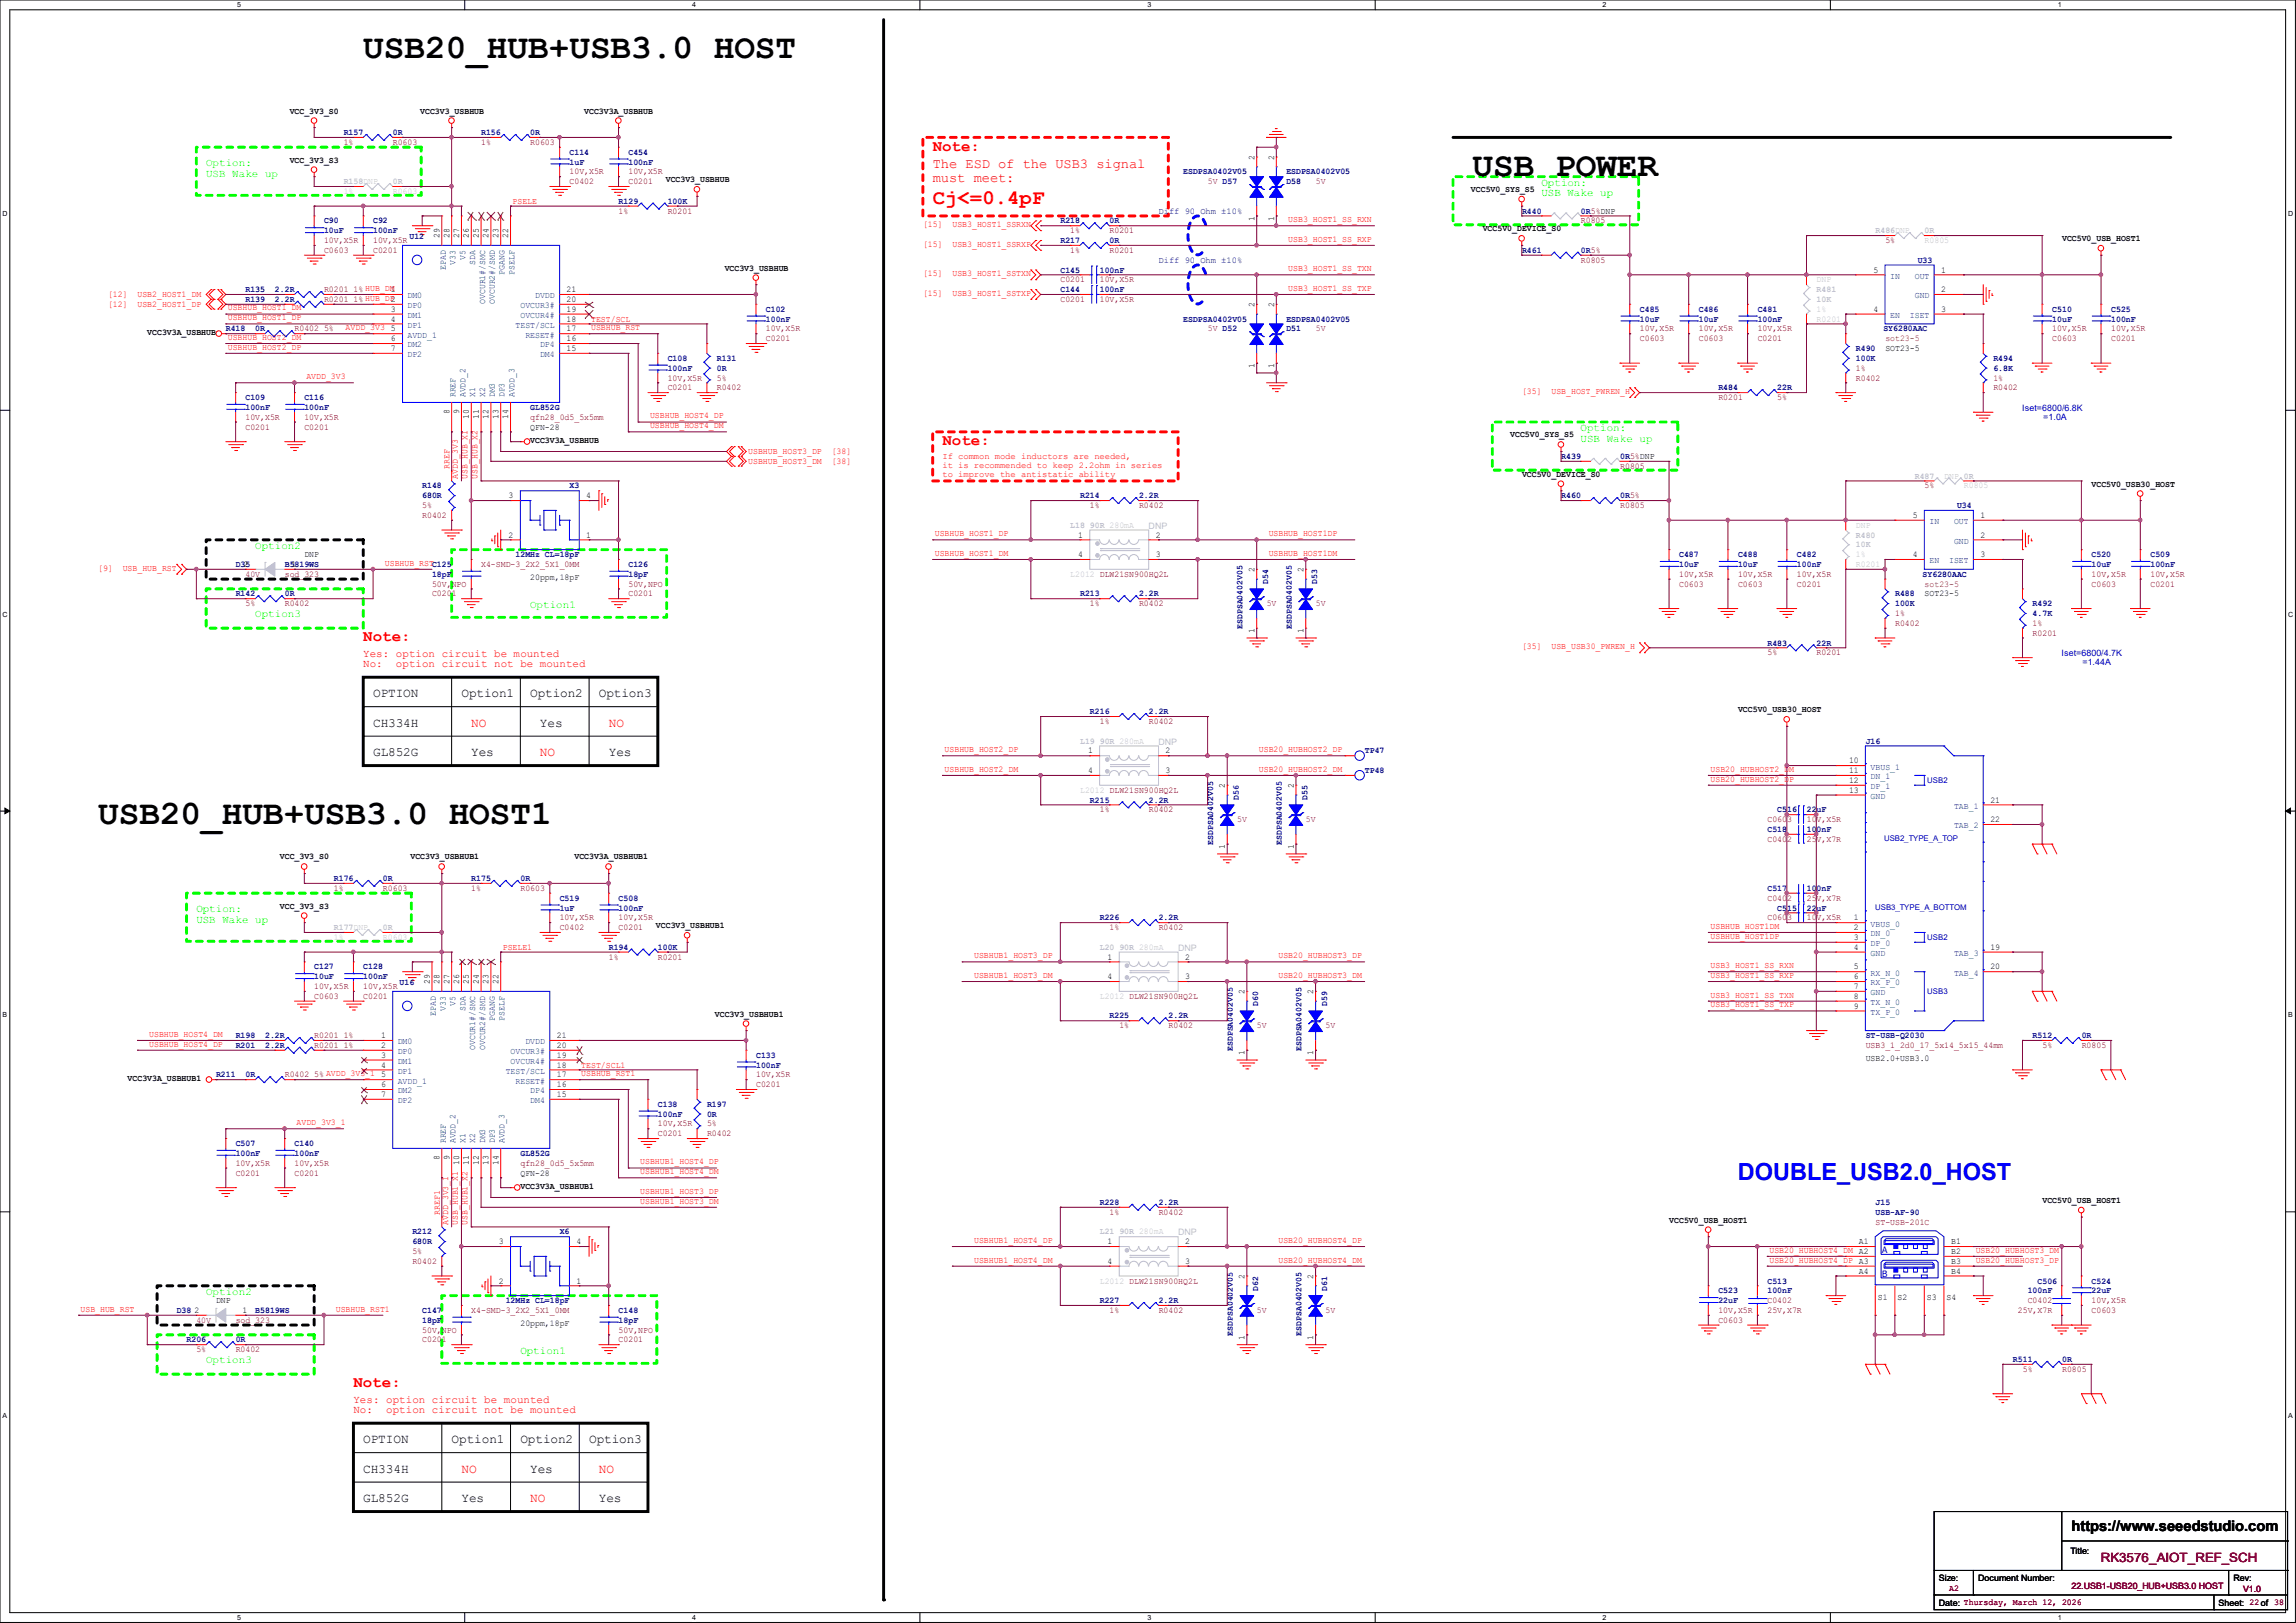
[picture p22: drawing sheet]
<svg xmlns="http://www.w3.org/2000/svg" width="297mm" height="210mm" viewBox="0 0 297 210" stroke-linecap="round" stroke-linejoin="round" font-family="sans-serif">
<defs><g id="words">
<g font-size="4.4">
<text x="47" y="7.5">USB20_HUB+USB3.0 HOST</text>
<text x="190.5" y="22.8">USB POWER</text>
<text x="12.7" y="106.6">USB20_HUB+USB3.0 HOST1</text>
</g>
<text font-size="3" fill="#00f" x="224.8" y="152.7">DOUBLE_USB2.0_HOST</text>
<text font-size="2.7" fill="#f00" x="120.6" y="26.4">Cj&lt;=0.4pF</text>
<g font-size="2" fill="#f00">
<text x="120.6" y="19.5">Note:</text>
<text x="121.9" y="57.6">Note:</text>
<text x="47" y="83">Note:</text>
<text x="45.7" y="179.5">Note:</text>
</g>
<text font-size="1.9" x="268" y="198.1">https://www.seeedstudio.com</text>
<g font-size="1.8" fill="#f00">
<text x="120.6" y="21.7">The ESD of the USB3 signal</text>
<text x="120.6" y="23.5">must meet:</text>
</g>
<g font-size="1.7">
<text x="48.3" y="90.2">OPTION</text>
<text x="48.3" y="94">CH334H</text>
<text x="59.7" y="90.2">Option1</text>
<text x="68.6" y="90.2">Option2</text>
<text x="69.8" y="94">Yes</text>
<text x="77.5" y="90.2">Option3</text>
<text x="48.3" y="97.8">GL852G</text>
<text x="61" y="97.8">Yes</text>
<text x="78.7" y="97.8">Yes</text>
<text x="47" y="190.5">CH334H</text>
<text x="47" y="186.7">OPTION</text>
<text x="58.4" y="186.7">Option1</text>
<text x="67.3" y="186.7">Option2</text>
<text x="68.6" y="190.5">Yes</text>
<text x="76.2" y="186.7">Option3</text>
<text x="47" y="194.4">GL852G</text>
<text x="59.7" y="194.4">Yes</text>
<text x="77.5" y="194.4">Yes</text>
</g>
<g font-size="1.7" fill="#f00">
<text x="61" y="94">NO</text>
<text x="78.7" y="94">NO</text>
<text x="69.8" y="97.8">NO</text>
<text x="59.7" y="190.5">NO</text>
<text x="77.5" y="190.5">NO</text>
<text x="68.6" y="194.4">NO</text>
</g>
<text font-size="1.7" fill="#800000" x="271.8" y="202.1">RK3576_AIOT_REF_SCH</text>
<g font-size="1.4" fill="#0f0">
<text x="26.7" y="21.5">Option:</text>
<text x="26.7" y="22.9">USB Wake up</text>
<text x="199.4" y="24">Option:</text>
<text x="199.4" y="25.4">USB Wake up</text>
<text x="204.5" y="55.8">Option:</text>
<text x="204.5" y="57.2">USB Wake up</text>
<text x="33" y="71">Option2</text>
<text x="33" y="79.9">Option3</text>
<text x="68.6" y="78.6">Option1</text>
<text x="25.4" y="118">Option:</text>
<text x="25.4" y="119.4">USB Wake up</text>
<text x="26.7" y="167.5">Option2</text>
<text x="26.7" y="176.4">Option3</text>
<text x="67.3" y="175.1">Option1</text>
</g>
<g font-size="1.4" fill="#f00">
<text x="47" y="85">Yes: option circuit be mounted</text>
<text x="47" y="86.4">No:</text>
<text x="51.2" y="86.4">option circuit not be mounted</text>
<text x="45.7" y="181.5">Yes: option circuit be mounted</text>
<text x="45.7" y="182.9">No:</text>
<text x="49.9" y="182.9">option circuit not be mounted</text>
</g>
<g font-size="1.1">
<text x="37.5" y="14.7">VCC_3V3_S0</text>
<text x="54.4" y="14.7">VCC3V3_USBHUB</text>
<text x="75.6" y="14.7">VCC3V3A_USBHUB</text>
<text x="37.5" y="21">VCC_3V3_S3</text>
<text x="86.1" y="23.6">VCC3V3_USBHUB</text>
<text x="162.3" y="20.7" transform="rotate(-90 162.3 20.7)">2</text>
<text x="164.8" y="20.7" transform="rotate(-90 164.8 20.7)">2</text>
<text x="162.3" y="28.5" transform="rotate(-90 162.3 28.5)">1</text>
<text x="164.8" y="28.5" transform="rotate(-90 164.8 28.5)">1</text>
<text x="190.3" y="24.9">VCC5V0_SYS_S5</text>
<text x="191.8" y="29.9">VCC5V0_DEVICE_S0</text>
<text x="56.9" y="30.8" transform="rotate(-90 56.9 30.8)">29</text>
<text x="58.1" y="30.8" transform="rotate(-90 58.1 30.8)">28</text>
<text x="59.4" y="30.8" transform="rotate(-90 59.4 30.8)">27</text>
<text x="60.7" y="30.8" transform="rotate(-90 60.7 30.8)">26</text>
<text x="61.9" y="30.8" transform="rotate(-90 61.9 30.8)">25</text>
<text x="63.2" y="30.8" transform="rotate(-90 63.2 30.8)">24</text>
<text x="64.5" y="30.8" transform="rotate(-90 64.5 30.8)">23</text>
<text x="65.7" y="30.8" transform="rotate(-90 65.7 30.8)">22</text>
<text x="93.7" y="35">VCC3V3_USBHUB</text>
<text x="242.4" y="35.3">5</text>
<text x="251.1" y="35.3">1</text>
<text x="266.7" y="31.2">VCC5V0_USB_HOST1</text>
<text x="50.6" y="40.3">3</text>
<text x="50.6" y="41.6">4</text>
<text x="73.3" y="37.8">21</text>
<text x="73.3" y="39.1">20</text>
<text x="73.3" y="40.3">19</text>
<text x="73.3" y="41.6">18</text>
<text x="162.3" y="39.7" transform="rotate(-90 162.3 39.7)">2</text>
<text x="164.8" y="39.7" transform="rotate(-90 164.8 39.7)">2</text>
<text x="242.4" y="40.3">4</text>
<text x="251.1" y="37.8">2</text>
<text x="251.1" y="40.3">3</text>
<text x="19.1" y="43.4">VCC3V3A_USBHUB</text>
<text x="50.6" y="44.2">6</text>
<text x="50.6" y="45.4">7</text>
<text x="50.6" y="42.9">5</text>
<text x="73.3" y="45.4">15</text>
<text x="73.3" y="44.2">16</text>
<text x="73.3" y="42.9">17</text>
<text x="162.3" y="47.6" transform="rotate(-90 162.3 47.6)">1</text>
<text x="164.8" y="47.6" transform="rotate(-90 164.8 47.6)">1</text>
<text x="243.9" y="45.4">SOT23-5</text>
<text x="58.1" y="53.6" transform="rotate(-90 58.1 53.6)">8</text>
<text x="59.4" y="53.6" transform="rotate(-90 59.4 53.6)">9</text>
<text x="60.7" y="54.2" transform="rotate(-90 60.7 54.2)">10</text>
<text x="61.9" y="54.2" transform="rotate(-90 61.9 54.2)">11</text>
<text x="63.2" y="54.2" transform="rotate(-90 63.2 54.2)">12</text>
<text x="64.5" y="54.2" transform="rotate(-90 64.5 54.2)">13</text>
<text x="65.7" y="54.2" transform="rotate(-90 65.7 54.2)">14</text>
<text x="68.6" y="57.4">VCC3V3A_USBHUB</text>
<text x="68.6" y="55.6">QFN-28</text>
<text x="195.4" y="56.6">VCC5V0_SYS_S5</text>
<text x="65.8" y="64.5">3</text>
<text x="75.8" y="64.5">4</text>
<text x="196.9" y="61.7">VCC5V0_DEVICE_S0</text>
<text x="270.6" y="62.9">VCC5V0_USB30_HOST</text>
<text x="65.8" y="69.6">2</text>
<text x="75.8" y="69.6">1</text>
<text x="139.5" y="69.6">1</text>
<text x="149.5" y="69.6">2</text>
<text x="247.4" y="67">5</text>
<text x="256.2" y="67">1</text>
<text x="256.2" y="69.6">2</text>
<text x="31.5" y="73.4">2</text>
<text x="37.7" y="73.4">1</text>
<text x="39.4" y="72.1">DNP</text>
<text x="68.6" y="75">20ppm,18pF</text>
<text x="139.5" y="72.1">4</text>
<text x="149.5" y="72.1">3</text>
<text x="162.3" y="74" transform="rotate(-90 162.3 74)">2</text>
<text x="168.6" y="74" transform="rotate(-90 168.6 74)">2</text>
<text x="247.4" y="72.1">4</text>
<text x="249" y="77.2">SOT23-5</text>
<text x="256.2" y="72.1">3</text>
<text x="162.3" y="81.9" transform="rotate(-90 162.3 81.9)">1</text>
<text x="168.6" y="81.9" transform="rotate(-90 168.6 81.9)">1</text>
<text x="224.8" y="92.2">VCC5V0_USB30_HOST</text>
<text x="140.7" y="97.5">1</text>
<text x="140.7" y="100">4</text>
<text x="150.8" y="97.5">2</text>
<text x="150.8" y="100">3</text>
<text x="158.5" y="102" transform="rotate(-90 158.5 102)">2</text>
<text x="167.3" y="102" transform="rotate(-90 167.3 102)">2</text>
<text x="239.2" y="100">11</text>
<text x="239.2" y="101.3">12</text>
<text x="239.2" y="98.8">10</text>
<text x="239.2" y="102.6">13</text>
<text x="257.5" y="103.8">21</text>
<text x="257.5" y="106.4">22</text>
<text x="36.2" y="111.2">VCC_3V3_S0</text>
<text x="53.1" y="111.2">VCC3V3_USBHUB1</text>
<text x="74.3" y="111.2">VCC3V3A_USBHUB1</text>
<text x="158.5" y="109.8" transform="rotate(-90 158.5 109.8)">1</text>
<text x="167.3" y="109.8" transform="rotate(-90 167.3 109.8)">1</text>
<text x="36.2" y="117.6">VCC_3V3_S3</text>
<text x="239.8" y="119.1">1</text>
<text x="84.8" y="120.1">VCC3V3_USBHUB1</text>
<text x="143.3" y="124.2">1</text>
<text x="153.3" y="124.2">2</text>
<text x="239.8" y="120.4">2</text>
<text x="239.8" y="121.6">3</text>
<text x="239.8" y="122.9">4</text>
<text x="239.8" y="125.4">5</text>
<text x="257.5" y="122.9">19</text>
<text x="257.5" y="125.4">20</text>
<text x="55.6" y="127.4" transform="rotate(-90 55.6 127.4)">29</text>
<text x="56.9" y="127.4" transform="rotate(-90 56.9 127.4)">28</text>
<text x="58.1" y="127.4" transform="rotate(-90 58.1 127.4)">27</text>
<text x="59.4" y="127.4" transform="rotate(-90 59.4 127.4)">26</text>
<text x="60.7" y="127.4" transform="rotate(-90 60.7 127.4)">25</text>
<text x="61.9" y="127.4" transform="rotate(-90 61.9 127.4)">24</text>
<text x="63.2" y="127.4" transform="rotate(-90 63.2 127.4)">23</text>
<text x="64.5" y="127.4" transform="rotate(-90 64.5 127.4)">22</text>
<text x="92.5" y="131.5">VCC3V3_USBHUB1</text>
<text x="143.3" y="126.7">4</text>
<text x="153.3" y="126.7">3</text>
<text x="161" y="128.6" transform="rotate(-90 161 128.6)">2</text>
<text x="169.9" y="128.6" transform="rotate(-90 169.9 128.6)">2</text>
<text x="239.8" y="128">7</text>
<text x="239.8" y="126.7">6</text>
<text x="239.8" y="129.2">8</text>
<text x="239.8" y="130.5">9</text>
<text x="49.3" y="134.3">1</text>
<text x="49.3" y="136.9">3</text>
<text x="49.3" y="135.6">2</text>
<text x="72" y="134.3">21</text>
<text x="72" y="135.6">20</text>
<text x="72" y="136.9">19</text>
<text x="161" y="136.5" transform="rotate(-90 161 136.5)">1</text>
<text x="169.9" y="136.5" transform="rotate(-90 169.9 136.5)">1</text>
<text x="241.3" y="137.2">USB2.0+USB3.0</text>
<text x="16.5" y="139.9">VCC3V3A_USBHUB1</text>
<text x="49.3" y="140.7">6</text>
<text x="49.3" y="138.1">4</text>
<text x="49.3" y="141.9">7</text>
<text x="49.3" y="139.4">5</text>
<text x="72" y="141.9">15</text>
<text x="72" y="140.7">16</text>
<text x="72" y="139.4">17</text>
<text x="72" y="138.1">18</text>
<text x="56.9" y="150.1" transform="rotate(-90 56.9 150.1)">8</text>
<text x="58.1" y="150.1" transform="rotate(-90 58.1 150.1)">9</text>
<text x="59.4" y="150.7" transform="rotate(-90 59.4 150.7)">10</text>
<text x="60.7" y="150.7" transform="rotate(-90 60.7 150.7)">11</text>
<text x="61.9" y="150.7" transform="rotate(-90 61.9 150.7)">12</text>
<text x="63.2" y="150.7" transform="rotate(-90 63.2 150.7)">13</text>
<text x="64.5" y="150.7" transform="rotate(-90 64.5 150.7)">14</text>
<text x="67.3" y="153.9">VCC3V3A_USBHUB1</text>
<text x="67.3" y="152.1">QFN-28</text>
<text x="264.2" y="155.7">VCC5V0_USB_HOST1</text>
<text x="64.5" y="161">3</text>
<text x="74.6" y="161">4</text>
<text x="143.3" y="161">1</text>
<text x="153.3" y="161">2</text>
<text x="215.9" y="158.2">VCC5V0_USB_HOST1</text>
<text x="240.5" y="161">A1</text>
<text x="252.4" y="161">B1</text>
<text x="64.5" y="166.1">2</text>
<text x="74.6" y="166.1">1</text>
<text x="143.3" y="163.5">4</text>
<text x="153.3" y="163.5">3</text>
<text x="161" y="165.5" transform="rotate(-90 161 165.5)">2</text>
<text x="169.9" y="165.5" transform="rotate(-90 169.9 165.5)">2</text>
<text x="240.5" y="164.8">A4</text>
<text x="252.4" y="162.3">B2</text>
<text x="252.4" y="163.5">B3</text>
<text x="252.4" y="164.8">B4</text>
<text x="25.2" y="169.9">2</text>
<text x="27.9" y="168.6">DNP</text>
<text x="31.4" y="169.9">1</text>
<text x="67.3" y="171.5">20ppm,18pF</text>
<text x="161" y="173.3" transform="rotate(-90 161 173.3)">1</text>
<text x="169.9" y="173.3" transform="rotate(-90 169.9 173.3)">1</text>
<text x="242.9" y="168.2">S1</text>
<text x="245.4" y="168.2">S2</text>
<text x="249.3" y="168.2">S3</text>
<text x="251.8" y="168.2">S4</text>
<text x="267.8" y="201.1">Title:</text>
<text x="250.8" y="204.6">Size:</text>
<text x="250.8" y="207.9">Date: Thursday, March 12, 2026</text>
<text x="255.9" y="204.6">Document Number:</text>
<text x="287" y="207.9">Sheet: 22of 38</text>
<text x="288.9" y="204.6">Rev:</text>
</g>
<g font-size="1.1" fill="#000080">
<text x="44.5" y="17.5">R157</text>
<text x="50.8" y="17.5">0R</text>
<text x="62.2" y="17.5">R156</text>
<text x="68.6" y="17.5">0R</text>
<text x="73.7" y="20">C114</text>
<text x="73.7" y="21.3">1uF</text>
<text x="81.3" y="20">C454</text>
<text x="81.3" y="21.3">100nF</text>
<text x="153.1" y="22.6">ESDPSA0402V05</text>
<text x="166.4" y="23.8">D58</text>
<text x="166.4" y="22.6">ESDPSA0402V05</text>
<text x="41.9" y="28.9">C90</text>
<text x="48.3" y="28.9">C92</text>
<text x="80" y="26.4">R129</text>
<text x="86.4" y="26.4">100K</text>
<text x="137.2" y="28.9">R218</text>
<text x="143.5" y="28.9">0R</text>
<text x="149.9" y="27.6">Diff 90 Ohm ±10%</text>
<text x="196.9" y="27.6">R440</text>
<text x="204.5" y="27.6">0R5%DNP</text>
<text x="41.9" y="30.2">10uF</text>
<text x="48.3" y="30.2">100nF</text>
<text x="53" y="30.9">U12</text>
<text x="137.2" y="35.3">C145</text>
<text x="137.2" y="31.5">R217</text>
<text x="142.3" y="35.3">100nF</text>
<text x="143.5" y="31.5">0R</text>
<text x="149.9" y="34">Diff 90 Ohm ±10%</text>
<text x="196.9" y="32.7">R461</text>
<text x="204.5" y="32.7">0R5%</text>
<text x="248.1" y="34">U33</text>
<text x="31.8" y="39.1">R139</text>
<text x="31.8" y="37.8">R135</text>
<text x="35.6" y="39.1">2.2R</text>
<text x="35.6" y="37.8">2.2R</text>
<text x="99.1" y="40.3">C102</text>
<text x="99.1" y="41.6">100nF</text>
<text x="137.2" y="37.8">C144</text>
<text x="142.3" y="37.8">100nF</text>
<text x="153.1" y="41.6">ESDPSA0402V05</text>
<text x="166.4" y="41.6">ESDPSA0402V05</text>
<text x="212.1" y="40.3">C485</text>
<text x="212.1" y="41.6">10uF</text>
<text x="219.7" y="40.3">C486</text>
<text x="219.7" y="41.6">10uF</text>
<text x="227.4" y="40.3">C481</text>
<text x="227.4" y="41.6">100nF</text>
<text x="265.5" y="40.3">C510</text>
<text x="265.5" y="41.6">10uF</text>
<text x="273.1" y="40.3">C525</text>
<text x="273.1" y="41.6">100nF</text>
<text x="29.2" y="42.9">R418</text>
<text x="33" y="42.9">0R</text>
<text x="86.4" y="46.7">C108</text>
<text x="86.4" y="48">100nF</text>
<text x="92.7" y="46.7">R131</text>
<text x="92.7" y="48">0R</text>
<text x="166.4" y="42.9">D51</text>
<text x="240.1" y="45.4">R490</text>
<text x="240.1" y="46.7">100K</text>
<text x="243.6" y="42.9">SY6280AAC</text>
<text x="257.9" y="46.7">R494</text>
<text x="257.9" y="48">6.8K</text>
<text x="31.8" y="51.8">C109</text>
<text x="31.8" y="53">100nF</text>
<text x="39.4" y="51.8">C116</text>
<text x="39.4" y="53">100nF</text>
<text x="68.6" y="53">GL852G</text>
<text x="222.3" y="50.5">R484</text>
<text x="229.9" y="50.5">22R</text>
<text x="202" y="59.4">R439</text>
<text x="209.6" y="59.4">0R5%DNP</text>
<text x="54.6" y="63.2">R148</text>
<text x="54.6" y="64.5">680R</text>
<text x="73.7" y="63.2">X3</text>
<text x="139.7" y="64.5">R214</text>
<text x="147.3" y="64.5">2.2R</text>
<text x="202" y="64.5">R460</text>
<text x="209.6" y="64.5">0R5%</text>
<text x="253.2" y="65.7">U34</text>
<text x="30.5" y="73.4">D35</text>
<text x="30.5" y="77.2">R142</text>
<text x="36.8" y="73.4">B5819WS</text>
<text x="36.8" y="77.2">0R</text>
<text x="55.9" y="74.6">18pF</text>
<text x="66.7" y="72.1">12MHz CL=18pF</text>
<text x="81.3" y="73.4">C126</text>
<text x="81.3" y="74.6">18pF</text>
<text x="139.7" y="77.2">R213</text>
<text x="147.3" y="77.2">2.2R</text>
<text x="164" y="75.5" transform="rotate(-90 164 75.5)">D54</text>
<text x="170.4" y="75.5" transform="rotate(-90 170.4 75.5)">D53</text>
<text x="217.2" y="72.1">C487</text>
<text x="217.2" y="73.4">10uF</text>
<text x="224.8" y="72.1">C488</text>
<text x="224.8" y="73.4">10uF</text>
<text x="232.4" y="72.1">C482</text>
<text x="232.4" y="73.4">100nF</text>
<text x="245.2" y="77.2">R488</text>
<text x="248.7" y="74.6">SY6280AAC</text>
<text x="270.6" y="72.1">C520</text>
<text x="270.6" y="73.4">10uF</text>
<text x="278.2" y="72.1">C509</text>
<text x="278.2" y="73.4">100nF</text>
<text x="160.7" y="81.4" transform="rotate(-90 160.7 81.4)">ESDPSA0402V05</text>
<text x="167.1" y="81.4" transform="rotate(-90 167.1 81.4)">ESDPSA0402V05</text>
<text x="228.6" y="83.5">R483</text>
<text x="235" y="83.5">22R</text>
<text x="245.2" y="78.4">100K</text>
<text x="262.9" y="78.4">R492</text>
<text x="262.9" y="79.7">4.7K</text>
<text x="141" y="92.4">R216</text>
<text x="148.6" y="92.4">2.2R</text>
<text x="176.6" y="100">TP48</text>
<text x="176.6" y="97.5">TP47</text>
<text x="241.3" y="96.2">J16</text>
<text x="141" y="103.8">R215</text>
<text x="148.6" y="103.8">2.2R</text>
<text x="160.2" y="103.5" transform="rotate(-90 160.2 103.5)">D56</text>
<text x="169.1" y="103.5" transform="rotate(-90 169.1 103.5)">D55</text>
<text x="228.6" y="107.7">C518</text>
<text x="229.9" y="105.1">C516</text>
<text x="233.7" y="107.7">100nF</text>
<text x="233.7" y="105.1">22uF</text>
<text x="156.9" y="109.3" transform="rotate(-90 156.9 109.3)">ESDPSA0402V05</text>
<text x="165.8" y="109.3" transform="rotate(-90 165.8 109.3)">ESDPSA0402V05</text>
<text x="43.2" y="114">R176</text>
<text x="49.5" y="114">0R</text>
<text x="61" y="114">R175</text>
<text x="67.3" y="114">0R</text>
<text x="72.4" y="116.5">C519</text>
<text x="72.4" y="117.8">1uF</text>
<text x="80" y="116.5">C508</text>
<text x="80" y="117.8">100nF</text>
<text x="142.3" y="119.1">R226</text>
<text x="149.9" y="119.1">2.2R</text>
<text x="228.6" y="115.3">C517</text>
<text x="229.9" y="117.8">C515</text>
<text x="233.7" y="115.3">100nF</text>
<text x="233.7" y="117.8">22uF</text>
<text x="40.6" y="125.4">C127</text>
<text x="47" y="125.4">C128</text>
<text x="78.8" y="122.9">R194</text>
<text x="85.1" y="122.9">100K</text>
<text x="40.6" y="126.7">10uF</text>
<text x="47" y="126.7">100nF</text>
<text x="51.7" y="127.5">U16</text>
<text x="143.5" y="131.8">R225</text>
<text x="151.2" y="131.8">2.2R</text>
<text x="162.8" y="130.2" transform="rotate(-90 162.8 130.2)">D60</text>
<text x="171.7" y="130.2" transform="rotate(-90 171.7 130.2)">D59</text>
<text x="30.5" y="135.6">R201</text>
<text x="30.5" y="134.3">R198</text>
<text x="34.3" y="135.6">2.2R</text>
<text x="34.3" y="134.3">2.2R</text>
<text x="97.8" y="136.9">C133</text>
<text x="159.5" y="136" transform="rotate(-90 159.5 136)">ESDPSA0402V05</text>
<text x="168.4" y="136" transform="rotate(-90 168.4 136)">ESDPSA0402V05</text>
<text x="241.3" y="134.3">ST-USB-Q2030</text>
<text x="262.9" y="134.3">R512</text>
<text x="269.3" y="134.3">0R</text>
<text x="27.9" y="139.4">R211</text>
<text x="31.8" y="139.4">0R</text>
<text x="85.1" y="143.2">C138</text>
<text x="91.5" y="143.2">R197</text>
<text x="97.8" y="138.1">100nF</text>
<text x="30.5" y="148.3">C507</text>
<text x="30.5" y="149.6">100nF</text>
<text x="38.1" y="148.3">C140</text>
<text x="38.1" y="149.6">100nF</text>
<text x="67.3" y="149.6">GL852G</text>
<text x="85.1" y="144.5">100nF</text>
<text x="91.5" y="144.5">0R</text>
<text x="142.3" y="155.9">R228</text>
<text x="149.9" y="155.9">2.2R</text>
<text x="242.6" y="155.9">J15</text>
<text x="53.3" y="159.7">R212</text>
<text x="53.3" y="161">680R</text>
<text x="72.4" y="159.7">X6</text>
<text x="242.6" y="157.2">USB-AF-90</text>
<text x="162.8" y="167" transform="rotate(-90 162.8 167)">D62</text>
<text x="171.7" y="167" transform="rotate(-90 171.7 167)">D61</text>
<text x="222.3" y="167.3">C523</text>
<text x="228.6" y="166.1">C513</text>
<text x="228.6" y="167.3">100nF</text>
<text x="262.3" y="167.3">100nF</text>
<text x="263.6" y="166.1">C506</text>
<text x="270.6" y="166.1">C524</text>
<text x="270.6" y="167.3">22uF</text>
<text x="22.9" y="169.9">D38</text>
<text x="24.1" y="173.7">R206</text>
<text x="30.5" y="173.7">0R</text>
<text x="33" y="169.9">B5819WS</text>
<text x="54.6" y="169.9">C147</text>
<text x="54.6" y="171.2">18pF</text>
<text x="65.4" y="168.6">12MHz CL=18pF</text>
<text x="80" y="169.9">C148</text>
<text x="80" y="171.2">18pF</text>
<text x="142.3" y="168.6">R227</text>
<text x="149.9" y="168.6">2.2R</text>
<text x="159.5" y="172.8" transform="rotate(-90 159.5 172.8)">ESDPSA0402V05</text>
<text x="168.4" y="172.8" transform="rotate(-90 168.4 172.8)">ESDPSA0402V05</text>
<text x="222.3" y="168.6">22uF</text>
<text x="260.4" y="176.2">R511</text>
<text x="266.7" y="176.2">0R</text>
</g>
<g font-size="1.1" fill="#800000">
<text x="44.5" y="18.8">1%</text>
<text x="50.8" y="18.8">R0603</text>
<text x="62.2" y="18.8">1%</text>
<text x="68.6" y="18.8">R0603</text>
<text x="73.7" y="23.8">C0402</text>
<text x="73.7" y="22.6">10V,X5R</text>
<text x="81.3" y="23.8">C0201</text>
<text x="81.3" y="22.6">10V,X5R</text>
<text x="80" y="27.6">1%</text>
<text x="86.4" y="27.6">R0201</text>
<text x="204.5" y="28.9">R0805</text>
<text x="41.9" y="32.7">C0603</text>
<text x="41.9" y="31.5">10V,X5R</text>
<text x="48.3" y="32.7">C0201</text>
<text x="48.3" y="31.5">10V,X5R</text>
<text x="138.5" y="30.2">1%</text>
<text x="138.5" y="32.7">1%</text>
<text x="143.5" y="30.2">R0201</text>
<text x="143.5" y="32.7">R0201</text>
<text x="204.5" y="34">R0805</text>
<text x="243.9" y="31.5">5%</text>
<text x="41.9" y="39.1">R0201</text>
<text x="41.9" y="37.8">R0201</text>
<text x="45.7" y="39.1">1% HUB_DP2</text>
<text x="45.7" y="37.8">1% HUB_DM1</text>
<text x="137.2" y="36.5">C0201</text>
<text x="137.2" y="39.1">C0201</text>
<text x="142.3" y="36.5">10V,X5R</text>
<text x="142.3" y="39.1">10V,X5R</text>
<text x="38.1" y="42.9">R0402</text>
<text x="41.9" y="42.9">5%</text>
<text x="99.1" y="44.2">C0201</text>
<text x="99.1" y="42.9">10V,X5R</text>
<text x="212.1" y="44.2">C0603</text>
<text x="212.1" y="42.9">10V,X5R</text>
<text x="219.7" y="44.2">C0603</text>
<text x="219.7" y="42.9">10V,X5R</text>
<text x="227.4" y="44.2">C0201</text>
<text x="227.4" y="42.9">10V,X5R</text>
<text x="240.1" y="48">1%</text>
<text x="265.5" y="44.2">C0603</text>
<text x="265.5" y="42.9">10V,X5R</text>
<text x="273.1" y="44.2">C0201</text>
<text x="273.1" y="42.9">10V,X5R</text>
<text x="86.4" y="50.5">C0201</text>
<text x="86.4" y="49.2">10V,X5R</text>
<text x="92.7" y="49.2">5%</text>
<text x="92.7" y="50.5">R0402</text>
<text x="222.3" y="51.8">R0201</text>
<text x="229.9" y="51.8">5%</text>
<text x="240.1" y="49.2">R0402</text>
<text x="257.9" y="49.2">1%</text>
<text x="257.9" y="50.5">R0402</text>
<text x="31.8" y="55.6">C0201</text>
<text x="31.8" y="54.3">10V,X5R</text>
<text x="39.4" y="55.6">C0201</text>
<text x="39.4" y="54.3">10V,X5R</text>
<text x="68.6" y="54.3">qfn28_0d5_5x5mm</text>
<text x="54.6" y="65.7">5%</text>
<text x="141" y="65.7">1%</text>
<text x="147.3" y="65.7">R0402</text>
<text x="209.6" y="60.7">R0805</text>
<text x="209.6" y="65.7">R0805</text>
<text x="249" y="63.2">5%</text>
<text x="54.6" y="67">R0402</text>
<text x="36.8" y="74.6">sod_323</text>
<text x="55.9" y="77.2">C0201</text>
<text x="55.9" y="75.9">50V,NPO</text>
<text x="62.2" y="73.4">X4-SMD-3_2X2_5X1_0MM</text>
<text x="81.3" y="77.2">C0201</text>
<text x="81.3" y="75.9">50V,NPO</text>
<text x="217.2" y="75.9">C0603</text>
<text x="217.2" y="74.6">10V,X5R</text>
<text x="224.8" y="75.9">C0603</text>
<text x="224.8" y="74.6">10V,X5R</text>
<text x="232.4" y="75.9">C0201</text>
<text x="232.4" y="74.6">10V,X5R</text>
<text x="270.6" y="75.9">C0603</text>
<text x="270.6" y="74.6">10V,X5R</text>
<text x="278.2" y="75.9">C0201</text>
<text x="278.2" y="74.6">10V,X5R</text>
<text x="31.8" y="78.4">5%</text>
<text x="36.8" y="78.4">R0402</text>
<text x="141" y="78.4">1%</text>
<text x="147.3" y="78.4">R0402</text>
<text x="245.2" y="79.7">1%</text>
<text x="245.2" y="81">R0402</text>
<text x="262.9" y="81">1%</text>
<text x="262.9" y="82.3">R0201</text>
<text x="228.6" y="84.8">5%</text>
<text x="235" y="84.8">R0201</text>
<text x="142.3" y="93.7">1%</text>
<text x="148.6" y="93.7">R0402</text>
<text x="142.3" y="105.1">1%</text>
<text x="148.6" y="105.1">R0402</text>
<text x="228.6" y="106.4">C0603</text>
<text x="233.7" y="106.4">10V,X5R</text>
<text x="228.6" y="108.9">C0402</text>
<text x="233.7" y="108.9">25V,X7R</text>
<text x="43.2" y="115.3">1%</text>
<text x="49.5" y="115.3">R0603</text>
<text x="61" y="115.3">1%</text>
<text x="67.3" y="115.3">R0603</text>
<text x="72.4" y="119.1">10V,X5R</text>
<text x="80" y="119.1">10V,X5R</text>
<text x="228.6" y="116.5">C0402</text>
<text x="228.6" y="119.1">C0603</text>
<text x="233.7" y="116.5">25V,X7R</text>
<text x="233.7" y="119.1">10V,X5R</text>
<text x="72.4" y="120.4">C0402</text>
<text x="78.8" y="124.2">1%</text>
<text x="80" y="120.4">C0201</text>
<text x="85.1" y="124.2">R0201</text>
<text x="143.5" y="120.4">1%</text>
<text x="149.9" y="120.4">R0402</text>
<text x="40.6" y="129.2">C0603</text>
<text x="40.6" y="128">10V,X5R</text>
<text x="47" y="129.2">C0201</text>
<text x="47" y="128">10V,X5R</text>
<text x="40.6" y="135.6">R0201</text>
<text x="40.6" y="134.3">R0201</text>
<text x="44.5" y="135.6">1%</text>
<text x="44.5" y="134.3">1%</text>
<text x="144.8" y="133.1">1%</text>
<text x="151.2" y="133.1">R0402</text>
<text x="241.3" y="135.6">USB3_1_2d0_17_5x14_5x15_44mm</text>
<text x="264.2" y="135.6">5%</text>
<text x="269.3" y="135.6">R0805</text>
<text x="36.8" y="139.4">R0402</text>
<text x="40.6" y="139.4">5% AVDD_3V3_1</text>
<text x="97.8" y="140.7">C0201</text>
<text x="97.8" y="139.4">10V,X5R</text>
<text x="85.1" y="147">C0201</text>
<text x="85.1" y="145.8">10V,X5R</text>
<text x="91.5" y="145.8">5%</text>
<text x="91.5" y="147">R0402</text>
<text x="30.5" y="152.1">C0201</text>
<text x="30.5" y="150.8">10V,X5R</text>
<text x="38.1" y="152.1">C0201</text>
<text x="38.1" y="150.8">10V,X5R</text>
<text x="67.3" y="150.8">qfn28_0d5_5x5mm</text>
<text x="143.5" y="157.2">1%</text>
<text x="149.9" y="157.2">R0402</text>
<text x="242.6" y="158.5">ST-USB-201C</text>
<text x="53.3" y="162.3">5%</text>
<text x="53.3" y="163.5">R0402</text>
<text x="30.5" y="171.2">sod_323</text>
<text x="54.6" y="173.7">C0201</text>
<text x="54.6" y="172.4">50V,NPO</text>
<text x="61" y="169.9">X4-SMD-3_2X2_5X1_0MM</text>
<text x="80" y="173.7">C0201</text>
<text x="80" y="172.4">50V,NPO</text>
<text x="143.5" y="169.9">1%</text>
<text x="149.9" y="169.9">R0402</text>
<text x="222.3" y="171.2">C0603</text>
<text x="222.3" y="169.9">10V,X5R</text>
<text x="228.6" y="168.6">C0402</text>
<text x="228.6" y="169.9">25V,X7R</text>
<text x="261" y="169.9">25V,X7R</text>
<text x="262.3" y="168.6">C0402</text>
<text x="270.6" y="169.9">C0603</text>
<text x="270.6" y="168.6">10V,X5R</text>
<text x="25.4" y="175">5%</text>
<text x="30.5" y="175">R0402</text>
<text x="261.7" y="177.5">5%</text>
<text x="266.7" y="177.5">R0805</text>
<text x="252.1" y="205.8">A2</text>
<text x="267.9" y="205.6">22.USB1-USB20_HUB+USB3.0 HOST</text>
<text x="290.2" y="206">V1.0</text>
</g>
<g font-size="1.1" fill="#c0c0c0">
<text x="44.5" y="23.8">R158DNP</text>
<text x="50.8" y="23.8">0R</text>
<text x="44.5" y="25.1">1%</text>
<text x="50.8" y="25.1">R0603</text>
<text x="242.6" y="30.2">R486DNP</text>
<text x="249" y="30.2">0R</text>
<text x="249" y="31.5">R0805</text>
<text x="235" y="37.8">R481</text>
<text x="235" y="39.1">10K</text>
<text x="247.7" y="61.9">R487</text>
<text x="251.5" y="61.9">DNP 0R</text>
<text x="254" y="63.2">R0805</text>
<text x="138.5" y="68.3">L18</text>
<text x="141" y="68.3">90R 280mA</text>
<text x="148.6" y="68.4">DNP</text>
<text x="240.1" y="69.6">R480</text>
<text x="240.1" y="70.8">10K</text>
<text x="138.5" y="74.6">L2012 DLW21SN900HQ2L</text>
<text x="240.1" y="73.4">R0201</text>
<text x="139.7" y="96.2">L19</text>
<text x="142.3" y="96.2">90R 280mA</text>
<text x="149.8" y="96.4">DNP</text>
<text x="139.7" y="102.6">L2012 DLW21SN900HQ2L</text>
<text x="43.2" y="120.4">R177DNP</text>
<text x="43.2" y="121.6">1%</text>
<text x="49.5" y="120.4">0R</text>
<text x="49.5" y="121.6">R0603</text>
<text x="142.3" y="122.9">L20</text>
<text x="144.8" y="122.9">90R 280mA</text>
<text x="152.4" y="123">DNP</text>
<text x="142.3" y="129.2">L2012 DLW21SN900HQ2L</text>
<text x="142.3" y="159.7">L21</text>
<text x="144.8" y="159.7">90R 280mA</text>
<text x="152.4" y="159.9">DNP</text>
<text x="142.3" y="166.1">L2012 DLW21SN900HQ2L</text>
</g>
<g font-size="1.1" fill="#800040">
<text x="156.2" y="23.8">5V D57</text>
<text x="170.2" y="23.8">5V</text>
<text x="156.2" y="42.9">5V D52</text>
<text x="170.2" y="42.9">5V</text>
<text x="31.8" y="74.6">40V</text>
<text x="163.9" y="78.4">5V</text>
<text x="170.2" y="78.4">5V</text>
<text x="160" y="106.4">5V</text>
<text x="168.9" y="106.4">5V</text>
<text x="162.6" y="133.1">5V</text>
<text x="171.5" y="133.1">5V</text>
<text x="25.4" y="171.2">40V</text>
<text x="162.6" y="169.9">5V</text>
<text x="171.5" y="169.9">5V</text>
</g>
<g font-size="1.1" fill="#f00">
<text x="66.3" y="26.4">PSELE</text>
<text x="119.4" y="29.4">[15]</text>
<text x="123.2" y="29.4">USB3_HOST1_SSRXN</text>
<text x="166.7" y="28.7">USB3_HOST1_SS_RXN</text>
<text x="119.4" y="35.8">[15]</text>
<text x="119.4" y="32">[15]</text>
<text x="123.2" y="35.8">USB3_HOST1_SSTXN</text>
<text x="123.2" y="32">USB3_HOST1_SSRXP</text>
<text x="166.7" y="31.3">USB3_HOST1_SS_RXP</text>
<text x="166.7" y="35.1">USB3_HOST1_SS_TXN</text>
<text x="14" y="39.7">[12]</text>
<text x="14" y="38.4">[12]</text>
<text x="17.8" y="39.7">USB2_HOST1_DP</text>
<text x="17.8" y="38.4">USB2_HOST1_DM</text>
<text x="29.5" y="40.2">USBHUB_HOST1_DM</text>
<text x="29.5" y="41.4">USBHUB_HOST1_DP</text>
<text x="76.5" y="41.7">TEST/SCL</text>
<text x="119.4" y="38.3">[15]</text>
<text x="123.2" y="38.3">USB3_HOST1_SSTXP</text>
<text x="166.7" y="37.6">USB3_HOST1_SS_TXP</text>
<text x="29.5" y="44">USBHUB_HOST2_DM</text>
<text x="29.5" y="45.3">USBHUB_HOST2_DP</text>
<text x="44.7" y="42.7">AVDD_3V3</text>
<text x="76.5" y="42.7">USBHUB_RST</text>
<text x="39.6" y="49.1">AVDD_3V3</text>
<text x="196.9" y="51">[35]</text>
<text x="200.7" y="51">USB_HOST_PWREN_H</text>
<text x="84.1" y="54.1">USBHUB_HOST4_DP</text>
<text x="84.1" y="55.4">USBHUB_HOST4_DM</text>
<text x="96.8" y="58.8">USBHUB_HOST3_DP</text>
<text x="107.6" y="58.8">[38]</text>
<text x="121.9" y="59.4">If common mode inductors are needed,</text>
<text x="58.2" y="60.7" transform="rotate(-90 58.2 60.7)">RREF</text>
<text x="59.2" y="62" transform="rotate(-90 59.2 62)">AVDD_3V3</text>
<text x="60.5" y="62" transform="rotate(-90 60.5 62)">USB_HUB_X1</text>
<text x="61.8" y="62" transform="rotate(-90 61.8 62)">USB_HUB_X2</text>
<text x="96.8" y="60">USBHUB_HOST3_DM</text>
<text x="107.6" y="60">[38]</text>
<text x="121.9" y="60.5">it is recommended to keep 2.2ohm in series</text>
<text x="121.9" y="61.7">to improve the antistatic ability</text>
<text x="120.9" y="69.4">USBHUB_HOST1_DP</text>
<text x="120.9" y="71.9">USBHUB_HOST1_DM</text>
<text x="164.1" y="71.9">USBHUB_HOST1DM</text>
<text x="164.1" y="69.4">USBHUB_HOST1DP</text>
<text x="12.7" y="73.9">[9]</text>
<text x="15.9" y="73.9">USB_HUB_RST</text>
<text x="49.8" y="73.2">USBHUB_RSTC125</text>
<text x="196.9" y="84">[35]</text>
<text x="200.7" y="84">USB_USB30_PWREN_H</text>
<text x="122.2" y="97.3">USBHUB_HOST2_DP</text>
<text x="122.2" y="99.9">USBHUB_HOST2_DM</text>
<text x="162.8" y="97.3">USB20_HUBHOST2_DP</text>
<text x="162.8" y="99.9">USB20_HUBHOST2_DM</text>
<text x="221.3" y="101.1">USB20_HUBHOST2_DP</text>
<text x="221.3" y="99.9">USB20_HUBHOST2_DM</text>
<text x="65" y="122.9">PSELE1</text>
<text x="126" y="124">USBHUB1_HOST3_DP</text>
<text x="165.4" y="124">USB20_HUBHOST3_DP</text>
<text x="221.3" y="120.2">USBHUB_HOST1DM</text>
<text x="221.3" y="121.5">USBHUB_HOST1DP</text>
<text x="221.3" y="125.3">USB3_HOST1_SS_RXN</text>
<text x="126" y="126.5">USBHUB1_HOST3_DM</text>
<text x="165.4" y="126.5">USB20_HUBHOST3_DM</text>
<text x="221.3" y="129.1">USB3_HOST1_SS_TXN</text>
<text x="221.3" y="130.3">USB3_HOST1_SS_TXP</text>
<text x="221.3" y="126.5">USB3_HOST1_SS_RXP</text>
<text x="19.3" y="134.2">USBHUB_HOST4_DM</text>
<text x="19.3" y="135.4">USBHUB_HOST4_DP</text>
<text x="75.2" y="138.2">TEST/SCL1</text>
<text x="75.2" y="139.2">USBHUB_RST1</text>
<text x="38.4" y="145.6">AVDD_3V3_1</text>
<text x="82.8" y="150.7">USBHUB1_HOST4_DP</text>
<text x="82.8" y="151.9">USBHUB1_HOST4_DM</text>
<text x="82.8" y="154.5">USBHUB1_HOST3_DP</text>
<text x="82.8" y="155.7">USBHUB1_HOST3_DM</text>
<text x="56.9" y="157.2" transform="rotate(-90 56.9 157.2)">RREF1</text>
<text x="58" y="158.5" transform="rotate(-90 58 158.5)">AVDD_3V3_1</text>
<text x="59.2" y="158.5" transform="rotate(-90 59.2 158.5)">USB_HUB1_X1</text>
<text x="60.5" y="158.5" transform="rotate(-90 60.5 158.5)">USB_HUB1_X2</text>
<text x="126" y="160.8">USBHUB1_HOST4_DP</text>
<text x="165.4" y="160.8">USB20_HUBHOST4_DP</text>
<text x="126" y="163.4">USBHUB1_HOST4_DM</text>
<text x="165.4" y="163.4">USB20_HUBHOST4_DM</text>
<text x="228.9" y="163.4">USB20_HUBHOST4_DP A3</text>
<text x="228.9" y="162.1">USB20_HUBHOST4_DM A2</text>
<text x="255.6" y="163.4">USB20_HUBHOST3_DP</text>
<text x="255.6" y="162.1">USB20_HUBHOST3_DM</text>
<text x="10.4" y="169.7">USB_HUB_RST</text>
<text x="43.4" y="169.7">USBHUB_RST1</text>
</g>
<g font-size="1.1" fill="#004080">
<text x="57.7" y="34.9" transform="rotate(-90 57.7 34.9)">EPAD</text>
<text x="58.9" y="34.3" transform="rotate(-90 58.9 34.3)">V33</text>
<text x="60.2" y="33.6" transform="rotate(-90 60.2 33.6)">V5</text>
<text x="61.5" y="34.3" transform="rotate(-90 61.5 34.3)">SDA</text>
<text x="65.3" y="35.5" transform="rotate(-90 65.3 35.5)">PGANG</text>
<text x="66.5" y="35.5" transform="rotate(-90 66.5 35.5)">PSELF</text>
<text x="52.7" y="38.6">DM0</text>
<text x="52.7" y="41.1">DM1</text>
<text x="52.7" y="39.9">DP0</text>
<text x="62.7" y="39.3" transform="rotate(-90 62.7 39.3)">OVCUR1#/SMC</text>
<text x="64" y="39.3" transform="rotate(-90 64 39.3)">OVCUR2#/SMD</text>
<text x="67.3" y="39.9">OVCUR3#</text>
<text x="67.3" y="41.1">OVCUR4#</text>
<text x="69.2" y="38.6">DVDD</text>
<text x="244.5" y="41.1">EN</text>
<text x="244.5" y="36.1">IN</text>
<text x="247.1" y="41.1">ISET</text>
<text x="247.7" y="36.1">OUT</text>
<text x="247.7" y="38.6">GND</text>
<text x="52.7" y="45">DM2</text>
<text x="52.7" y="42.4">DP1</text>
<text x="52.7" y="46.2">DP2</text>
<text x="52.7" y="43.7">AVDD_1</text>
<text x="66.7" y="42.4">TEST/SCL</text>
<text x="68" y="43.7">RESET#</text>
<text x="69.9" y="46.2">DM4</text>
<text x="69.9" y="45">DP4</text>
<text x="58.9" y="51.4" transform="rotate(-90 58.9 51.4)">RREF</text>
<text x="60.2" y="51.4" transform="rotate(-90 60.2 51.4)">AVDD_2</text>
<text x="61.5" y="51.4" transform="rotate(-90 61.5 51.4)">X1</text>
<text x="62.7" y="51.4" transform="rotate(-90 62.7 51.4)">X2</text>
<text x="64" y="51.4" transform="rotate(-90 64 51.4)">DM3</text>
<text x="65.3" y="51.4" transform="rotate(-90 65.3 51.4)">DP3</text>
<text x="66.5" y="51.4" transform="rotate(-90 66.5 51.4)">AVDD_3</text>
<text x="249.6" y="67.8">IN</text>
<text x="252.8" y="67.8">OUT</text>
<text x="252.8" y="70.4">GND</text>
<text x="249.6" y="72.9">EN</text>
<text x="252.1" y="72.9">ISET</text>
<text x="242" y="100.8">DN_1</text>
<text x="242" y="99.6">VBUS_1</text>
<text x="242" y="102.1">DP_1</text>
<text x="242" y="103.4">GND</text>
<text x="252.8" y="104.6">TAB_1</text>
<text x="252.8" y="107.2">TAB_2</text>
<text x="242" y="119.9">VBUS_0</text>
<text x="242" y="121.2">DN_0</text>
<text x="242" y="122.4">DP_0</text>
<text x="242" y="123.7">GND</text>
<text x="252.8" y="123.7">TAB_3</text>
<text x="56.4" y="131.4" transform="rotate(-90 56.4 131.4)">EPAD</text>
<text x="57.7" y="130.8" transform="rotate(-90 57.7 130.8)">V33</text>
<text x="58.9" y="130.2" transform="rotate(-90 58.9 130.2)">V5</text>
<text x="60.2" y="130.8" transform="rotate(-90 60.2 130.8)">SDA</text>
<text x="242" y="128.8">GND</text>
<text x="242" y="126.2">RX_N_0</text>
<text x="242" y="127.5">RX_P_0</text>
<text x="242" y="130">TX_N_0</text>
<text x="242" y="131.3">TX_P_0</text>
<text x="252.8" y="126.2">TAB_4</text>
<text x="51.4" y="135.1">DM0</text>
<text x="51.4" y="137.7">DM1</text>
<text x="51.4" y="136.4">DP0</text>
<text x="61.5" y="135.9" transform="rotate(-90 61.5 135.9)">OVCUR1#/SMC</text>
<text x="62.7" y="135.9" transform="rotate(-90 62.7 135.9)">OVCUR2#/SMD</text>
<text x="64" y="132.1" transform="rotate(-90 64 132.1)">PGANG</text>
<text x="65.3" y="132.1" transform="rotate(-90 65.3 132.1)">PSELF</text>
<text x="66.1" y="136.4">OVCUR3#</text>
<text x="66.1" y="137.7">OVCUR4#</text>
<text x="68" y="135.1">DVDD</text>
<text x="51.4" y="141.5">DM2</text>
<text x="51.4" y="138.9">DP1</text>
<text x="51.4" y="142.7">DP2</text>
<text x="51.4" y="140.2">AVDD_1</text>
<text x="65.4" y="138.9">TEST/SCL</text>
<text x="66.7" y="140.2">RESET#</text>
<text x="68.6" y="142.7">DM4</text>
<text x="68.6" y="141.5">DP4</text>
<text x="57.7" y="147.9" transform="rotate(-90 57.7 147.9)">RREF</text>
<text x="58.9" y="147.9" transform="rotate(-90 58.9 147.9)">AVDD_2</text>
<text x="60.2" y="147.9" transform="rotate(-90 60.2 147.9)">X1</text>
<text x="61.5" y="147.9" transform="rotate(-90 61.5 147.9)">X2</text>
<text x="62.7" y="147.9" transform="rotate(-90 62.7 147.9)">DM3</text>
<text x="64" y="147.9" transform="rotate(-90 64 147.9)">DP3</text>
<text x="65.3" y="147.9" transform="rotate(-90 65.3 147.9)">AVDD_3</text>
</g>
<g font-size="1.1" fill="#804000">
<text x="243.9" y="44.2">sot23-5</text>
<text x="249" y="75.9">sot23-5</text>
</g>
<g font-size="1.1" fill="#00f">
<text x="261.6" y="53.2">Iset=6800/6.8K</text>
<text x="264.3" y="54.4">=1.0A</text>
<text x="266.7" y="84.9">Iset=6800/4.7K</text>
<text x="269.4" y="86.1">=1.44A</text>
<text x="243.5" y="165.2">B</text>
<text x="243.5" y="162.2">A</text>
</g>
<g font-size="1" fill="#00f">
<text x="249.3" y="101.3">USB2</text>
<text x="243.7" y="108.8">USB2_TYPE_A_TOP</text>
<text x="242.6" y="117.7">USB3_TYPE_A_BOTTOM</text>
<text x="249.3" y="121.7">USB2</text>
<text x="249.3" y="128.7">USB3</text>
</g>
<g font-size=".9">
<text x="30.7" y=".9">5</text>
<text x="89.5" y=".9">4</text>
<text x="148.4" y=".9">3</text>
<text x="207.3" y=".9">2</text>
<text x="266.2" y=".9">1</text>
<text x=".3" y="28">D</text>
<text x="296" y="28">D</text>
<text x=".3" y="79.8">C</text>
<text x="296" y="79.8">C</text>
<text x=".3" y="131.7">B</text>
<text x="296" y="131.7">B</text>
<text x=".3" y="183.5">A</text>
<text x="296" y="183.5">A</text>
<text x="30.7" y="209.6">5</text>
<text x="89.5" y="209.6">4</text>
<text x="148.4" y="209.6">3</text>
<text x="207.3" y="209.6">2</text>
<text x="266.2" y="209.6">1</text>
</g>
</g></defs>
<path d="M0 0h296.9v209.9h-296.9zM1.3 1.3h294.4v207.4h-294.4z" fill="none" stroke="#000" stroke-width=".13"/>
<g fill="#fff">
<path d="M30.7 .1h.5v1h-.5z"/>
<path d="M30.7 208.8h.5v1h-.5z"/>
</g>
<path d="M60.1 0v1.3M60.1 208.7v1.2" fill="none" stroke="#000" stroke-width=".13"/>
<g fill="#fff">
<path d="M89.5 .1h.5v1h-.5z"/>
<path d="M89.5 208.8h.5v1h-.5z"/>
</g>
<path d="M119 0v1.3M119 208.7v1.2" fill="none" stroke="#000" stroke-width=".13"/>
<g fill="#fff">
<path d="M148.4 .1h.5v1h-.5z"/>
<path d="M148.4 208.8h.5v1h-.5z"/>
</g>
<path d="M177.9 0v1.3M177.9 208.7v1.2" fill="none" stroke="#000" stroke-width=".13"/>
<g fill="#fff">
<path d="M207.3 .1h.5v1h-.5z"/>
<path d="M207.3 208.8h.5v1h-.5z"/>
</g>
<path d="M236.8 0v1.3M236.8 208.7v1.2" fill="none" stroke="#000" stroke-width=".13"/>
<g fill="#fff">
<path d="M266.2 .1h.5v1h-.5z"/>
<path d="M266.2 208.8h.5v1h-.5z"/>
<path d="M.3 27.2h.7v1h-.7z"/>
<path d="M296 27.2h.6v1h-.6z"/>
<path d="M.3 79h.7v1h-.7z"/>
<path d="M296 79h.6v1h-.6z"/>
</g>
<path d="M0 53.1h1.3M295.7 53.1h1.2" fill="none" stroke="#000" stroke-width=".13"/>
<g fill="#fff">
<path d="M.3 130.9h.6v1h-.6z"/>
<path d="M296 130.9h.6v1h-.6z"/>
</g>
<path d="M0 104.9h1.3M295.7 104.9h1.2" fill="none" stroke="#000" stroke-width=".13"/>
<path d="M.6 104.6l.7 .3-.7 .4zM295.7 104.9l.6-.3v.7z" fill="#000" stroke="#000" stroke-width=".13"/>
<g fill="#fff">
<path d="M.3 182.7h.6v1h-.6z"/>
<path d="M296 182.7h.5v1h-.5z"/>
</g>
<g fill="none" stroke="#000" stroke-width=".13">
<path d="M47 91.4h.1M47 95.2h.1M47 91.4h38.1M47 95.2h38.1M58.4 99.1h.1M58.4 87.6v11.5M67.3 99.1h.1M67.3 87.6v11.5M76.2 99.1h.1M76.2 87.6v11.5M0 156.8h1.3M295.7 156.8h1.2"/>
<path d="M45.7 188h.1M45.7 191.8h.1M45.7 188h38.1M45.7 191.8h38.1M57.1 195.6h.1M57.1 184.1v11.5M66 195.6h.1M66 184.1v11.5M74.9 195.6h.1M74.9 184.1v11.5M250.2 195.6h45.7v12.7h-45.7zM266.7 195.6h.1"/>
<path d="M266.7 195.6v7.6M266.7 199.4h29.2M295.9 199.4h.1M250.2 206.4h.1M250.2 206.4h45.7M250.2 203.2h45.7M255.3 206.4h.1M255.3 203.2v3.2M286.4 208.3h.1M286.4 206.4v1.9M288.3 206.4h.1M288.3 203.2v3.2"/>
<path d="M295.9 203.2h.1"/>
</g>
<path d="M114.3 2.5v204.5M188 17.8h92.7M47 87.6h38.1v11.5h-38.1zM45.7 184.1h38.1v11.5h-38.1z" fill="none" stroke="#000" stroke-width=".38"/>
<g fill="#000">
<circle cx="280.7" cy="17.8" r=".19"/>
<circle cx="114.3" cy="207" r=".19"/>
</g>
<path d="M119.4 17.8h31.7v10.1h-31.7zM120.6 55.9h31.8v6.3h-31.8z" fill="none" stroke="#f00" stroke-width=".38" stroke-dasharray=".8 .8"/>
<path d="M25.4 19h29.1v6.3h-29.1zM188 22.9h24v6.2h-24zM193 54.6h24v6.2h-24zM26.7 76.2h20.3v5.1h-20.3zM58.4 71.1h27.8v8.8h-27.8zM24.1 115.6h29.1v6.2h-29.1zM20.3 172.7h20.3v5.1h-20.3zM57.1 167.6h27.9v8.8h-27.9z" fill="none" stroke="#0f0" stroke-width=".38" stroke-dasharray=".8 .8"/>
<path d="M26.7 69.8h20.3v5.1h-20.3zM20.3 166.4h20.3v5h-20.3z" fill="none" stroke="#000" stroke-width=".38" stroke-dasharray=".8 .8"/>
<path d="M156 29.1a1.35 1.35 0 0 0-1.1-1.2 1.44 1.44 0 0 0-1.1 1.3 4.2 4.2 0 0 0 .5 3.4 .86 .86 0 0 0 .9 .3 .86 .86 0 0 0 .6-.7M156 35.4a1.35 1.35 0 0 0-1.1-1.1 1.44 1.44 0 0 0-1.1 1.2 4.2 4.2 0 0 0 .5 3.5 .86 .86 0 0 0 .9 .3 .86 .86 0 0 0 .6-.7" fill="none" stroke="#00f" stroke-width=".38" stroke-dasharray=".8 .8"/>
<g fill="none" stroke="#f00" stroke-width=".13">
<path d="M40.6 16.5h.1M40.6 16v.5M45.7 17.8h.1M45.7 17.8h1.3M50.8 17.8h1.3M52.1 17.8h.1M58.4 16.5h.1M58.4 16v.5M63.5 17.8h.1M63.5 17.8h1.3M68.6 17.8h1.2M69.8 17.8h.1"/>
<path d="M72.4 19h.1M72.4 19v1.3M80 16.5h.1M80 19h.1M80 16v.5M80 19v1.3M163.8 17.8h.1M163.8 17.8h2.6M164.2 17.4h.1M164.2 17.4h1.8M164.6 17h1M165 16.6h.1"/>
<path d="M165 16.6h.2M165.6 17h.1M27.3 38.7h.1M27.3 37.5h.1M27.3 38.7l-.6 .7 .6 .6M27.3 37.5l-.6 .6 .6 .6M27.7 38.7h.1M27.7 37.5h.1M27.7 38.7l-.6 .7 .6 .6M27.7 37.5l-.6 .6 .6 .6M28.2 38.7h.1M28.2 37.5h.1"/>
<path d="M28.2 38.7l.6 .7-.6 .6M28.2 37.5l.6 .6-.6 .6M28.6 38.7h.1M28.6 37.5h.1M28.6 38.7l.6 .7-.6 .6M28.6 37.5l.6 .6-.6 .6M36.8 39.4h.1M36.8 38.1h.1M36.8 39.4h1.3M36.8 38.1h1.3M39.4 33h2.5M39.8 33.4h1.7"/>
<path d="M40.1 33.8h.1M40.1 33.8h1M40.5 34.2h.3M40.6 22.9h.1M40.6 27.9h.1M40.6 31.7h.1M40.6 22.4v.5M40.6 27.9v1.3M40.6 30.5v1.2M40.8 34.2h.1M41.5 33.4h.1M41.9 33h.1"/>
<path d="M41.9 39.4h1.3M41.9 38.1h1.3M43.2 39.4h.1M43.2 38.1h.1M45.7 24.1h.1M45.7 24.1h1.3M45.7 33h2.6M46.1 33.4h1.8M46.5 33.8h.1M46.5 33.8h1M46.9 34.2h.2M47 27.9h.1"/>
<path d="M47 31.7h.1M47 27.9v1.3M47 30.5v1.2M47.1 34.2h.1M47.9 33.4h.1M48.3 33h.1M48.3 38.1h.1M48.3 39.4h.1M48.3 39.4h3.8M48.3 38.1h3.8M50.8 24.1h1.3M52.1 24.1h.1"/>
<path d="M53.3 29.2h2.6M53.7 29.6h1.8M54.1 30h.1M54.1 30h1M54.5 30.4h.2M54.7 30.4h.1M55.5 29.6h.1M55.9 29.2h.1M57.1 27.9h.1M57.1 27.9v3.8M58.4 27.9h.1M58.4 27.9v3.8"/>
<path d="M59.7 27.9h.1M59.7 27.9v3.8M61 27.9h.1M61 27.9v3.8M62.2 27.9h.1M62.2 27.9v3.8M63.5 27.9h.1M63.5 27.9v3.8M64.8 27.9h.1M64.8 27.9v3.8M66 27.9h.1M66 27.9v3.8"/>
<path d="M71.1 24.1h2.6M71.5 24.5h1.8M71.9 24.9h.1M71.9 24.9h1M72.3 25.3h.2M72.4 22.9h.1M72.4 39.4h3.8M72.4 38.1h3.8M72.4 21.6v1.3M72.5 25.3h.1M73.3 24.5h.1M73.7 24.1h.1"/>
<path d="M76.2 38.1h.1M76.2 39.4h.1M78.7 24.1h2.6M79.1 24.5h1.8M79.5 24.9h.1M79.5 24.9h1M79.9 25.3h.2M80 22.9h.1M80 21.6v1.3M80.1 25.3h.1M80.9 24.5h.1M81.3 24.1h.1"/>
<path d="M81.3 26.7h.1M81.3 26.7h1.2M86.4 26.7h1.2M87.6 26.7h.1M90.2 25.4h.1M90.2 24.9v.5M97.8 36.8h.1M97.8 39.4h.1M97.8 36.3v.5M97.8 39.4v1.2M133.3 38.7h.1M133.3 37.5h.1"/>
<path d="M133.3 36.2h.1M133.3 34.9h.1M133.3 37.5l.7 .6-.7 .6M133.3 34.9l.7 .7-.7 .6M134 37.5h.1M134 38.7h.1M134 34.9h.1M134 36.2h.1M134 32.4h.1M134 31.1h.1M134 29.8h.1M134 28.6h.1"/>
<path d="M134 37.5l.6 .6-.6 .6M134 34.9l.6 .7-.6 .6M134 31.1l-.7 .6 .7 .7M134 28.6l-.7 .6 .7 .6M134.6 32.4h.1M134.6 31.1h.1M134.6 29.8h.1M134.6 28.6h.1M134.6 31.1l-.6 .6 .6 .7M134.6 28.6l-.6 .6 .6 .6M138.4 29.2h.1M138.4 31.7h.1"/>
<path d="M138.4 29.2h1.3M138.4 31.7h1.3M139.7 35.6h.1M139.7 38.1h.1M139.7 35.6h1.3M139.7 38.1h1.3M142.2 35.6h1.3M142.2 38.1h1.3M143.5 35.6h.1M143.5 38.1h.1M143.5 29.2h1.3M143.5 31.7h1.3"/>
<path d="M144.8 29.2h.1M144.8 31.7h.1M162.6 39.4h.1M162.6 20.3h.1M162.6 27.9h.1M162.6 20.3v1.3M162.6 26.7v1.2M162.6 39.4v1.2M165.1 39.4h.1M165.1 20.3h.1M165.1 27.9h.1M165.1 20.3v1.3"/>
<path d="M165.1 26.7v1.2M165.1 39.4v1.2M196.8 26.7h.1M196.8 31.7h.1M196.8 26.2v.5M196.8 31.2v.5M199.4 33h.1M199.4 27.9h.1M199.4 33h1.3M199.4 27.9h1.3M204.5 33h1.2M204.5 27.9h1.2"/>
<path d="M205.7 33h.1M205.7 27.9h.1M210.8 39.4h.1M210.8 39.4v1.2M218.4 39.4h.1M218.4 39.4v1.2M226.1 39.4h.1M226.1 39.4v1.2M233.7 35.6h.1M233.7 35.6v1.2M240 35.6h.1M240 35.6h3.8"/>
<path d="M243.8 30.5h.1M243.8 30.5h1.3M248.9 30.5h1.3M250.2 30.5h.1M250.2 35.6h3.8M250.2 38.1h3.8M254 35.6h.1M254 38.1h.1M256.5 39.4h.1M256.5 36.8v2.6M256.9 39h.1M256.9 37.2v1.8"/>
<path d="M257.3 37.6h.1M257.3 37.6v1M257.7 38.2h.1M257.7 38v.2M264.2 39.4h.1M264.2 39.4v1.2M271.8 33h.1M271.8 39.4h.1M271.8 32.5v.5M271.8 39.4v1.2M27.3 40h.1M27.7 40h.1"/>
<path d="M28.2 40h.1M28.6 40h.1M28.7 43.2h.5M29.2 43.2h.1M29.2 57.1h2.5M29.6 57.5h1.8M30 57.9h.1M30 57.9h1M30.4 58.3h.2M30.5 50.8h.1M30.5 54.6h.1M30.5 50.8v1.3"/>
<path d="M30.5 53.3v1.3M30.6 58.3h.1M31.4 57.5h.1M31.7 57.1h.1M33 43.2h.1M33 43.2h1.3M36.8 57.1h2.6M37.2 57.5h1.8M37.6 57.9h.1M37.6 57.9h1M38 58.3h.2M38.1 50.8h.1"/>
<path d="M38.1 54.6h.1M38.1 43.2h1.3M38.1 50.8v1.3M38.1 53.3v1.3M38.2 58.3h.1M39 57.5h.1M39.4 57.1h.1M39.4 43.2h.1M48.3 40.6h.1M48.3 44.4h.1M48.3 41.9h.1M48.3 45.7h.1"/>
<path d="M48.3 43.2h.1M48.3 43.2h3.8M48.3 44.4h3.8M48.3 40.6h3.8M48.3 45.7h3.8M48.3 41.9h3.8M58.4 55.9h.1M58.4 52.1v3.8M59.7 55.9h.1M59.7 52.1v3.8M61 55.9h.1M61 52.1v3.8"/>
<path d="M62.2 55.9h.1M62.2 52.1v3.8M63.5 55.9h.1M63.5 52.1v3.8M64.8 55.9h.1M64.8 52.1v3.8M66 55.9h.1M66 52.1v3.8M67.3 57.1h.1M67.3 57.1h.5M72.4 43.2h3.8M72.4 44.4h3.8"/>
<path d="M72.4 40.6h3.8M72.4 45.7h3.8M72.4 41.9h3.8M76.2 45.7h.1M76.2 44.4h.1M76.2 40.6h.1M76.2 43.2h.1M76.2 41.9h.1M83.8 50.8h2.6M84.2 51.2h1.8M84.6 51.6h.1M84.6 51.6h1"/>
<path d="M85 51.9h.2M85.1 45.7h.1M85.1 49.5h.1M85.1 45.7v1.3M85.1 48.3v1.2M85.2 51.9h.1M86 51.2h.1M86.4 50.8h.1M90.2 50.8h2.5M90.6 51.2h1.7M90.9 51.6h.1M90.9 51.6h1"/>
<path d="M91.3 51.9h.3M91.4 44.4h.1M91.4 50.8h.1M91.4 44.4v1.3M91.4 49.5v1.3M91.6 51.9h.1M92.3 51.2h.1M92.7 50.8h.1M94.6 57.8h.1M94.6 59.1h.1M94.6 57.8l-.6 .6 .6 .7M94.6 59.1l-.6 .6 .6 .6"/>
<path d="M95 59.1h.1M95 57.8h.1M95 57.8l-.6 .6 .6 .7M95 59.1l-.6 .6 .6 .6M95.5 59.1h.1M95.5 57.8h.1M95.5 57.8l.6 .6-.6 .7M95.5 59.1l.6 .6-.6 .6M95.9 57.8h.1M95.9 59.1h.1M95.9 57.8l.6 .6-.6 .7M95.9 59.1l.6 .6-.6 .6"/>
<path d="M96.5 44.4h2.6M96.9 44.8h1.8M97.3 45.2h.1M97.3 45.2h1M97.7 45.6h.2M97.8 43.2h.1M97.8 41.9v1.3M97.9 45.6h.1M98.7 44.8h.1M99.1 44.4h.1M162.6 47h.1M162.6 45.7v1.3"/>
<path d="M163.8 49.5h2.6M164.2 49.9h1.8M164.6 50.3h.1M164.6 50.3h1M165 50.7h.2M165.1 47h.1M165.1 45.7v1.3M165.2 50.7h.1M166 49.9h.1M166.4 49.5h.1M201.9 58.4h.1M201.9 57.9v.5"/>
<path d="M204.5 59.7h.1M204.5 59.7h1.2M209.5 47h.1M209.5 47h2.6M209.5 59.7h1.3M209.9 47.4h.1M209.9 47.4h1.8M210.3 47.8h1M210.7 48.1h.1M210.7 48.1h.2M210.8 51.4h.1M210.8 50.2h.1"/>
<path d="M210.8 59.7h.1M210.8 43.2h.1M210.8 50.2l.7 .6-.7 .6M210.8 41.9v1.3M211.3 47.8h.1M211.5 50.2h.1M211.5 51.4h.1M211.5 50.2l.6 .6-.6 .6M217.2 47h.1M217.2 47h2.5M217.6 47.4h.1M217.6 47.4h1.7"/>
<path d="M217.9 47.8h1M218.3 48.1h.1M218.3 48.1h.3M218.4 43.2h.1M218.4 41.9v1.3M218.9 47.8h.1M224.8 47h.1M224.8 50.8h.1M224.8 50.8h1.3M224.8 47h2.5M225.2 47.4h.1M225.2 47.4h1.7"/>
<path d="M225.6 47.8h1M225.9 48.1h.1M225.9 48.1h.3M226.1 43.2h.1M226.1 41.9v1.3M226.6 47.8h.1M229.9 50.8h1.2M231.1 50.8h.1M233.7 41.9h.1M233.7 40.6v1.3M237.5 50.8h.1M237.5 50.8h2.5"/>
<path d="M237.9 51.2h.1M237.9 51.2h1.7M238.3 51.6h1M238.6 51.9h.1M238.6 51.9h.3M238.8 43.2h.1M238.8 49.5h.1M238.8 43.2v1.2M238.8 48.3v1.2M239.3 51.6h.1M240 40.6h.1M240 40.6h3.8"/>
<path d="M250.2 40.6h3.8M254 40.6h.1M255.3 53.3h.1M255.3 53.3h2.5M255.7 53.7h.1M255.7 53.7h1.7M256 54.1h1M256.4 54.5h.1M256.4 54.5h.3M256.5 44.4h.1M256.5 50.8h.1M256.5 44.4v1.3"/>
<path d="M256.5 49.5v1.3M257 54.1h.1M262.9 47h.1M262.9 47h2.5M263.3 47.4h.1M263.3 47.4h1.7M263.7 47.8h1M264 48.1h.1M264 48.1h.3M264.2 43.2h.1M264.2 41.9v1.3M264.7 47.8h.1"/>
<path d="M270.5 47h.1M270.5 47h2.5M270.9 47.4h.1M270.9 47.4h1.8M271.3 47.8h1M271.7 48.1h.1M271.7 48.1h.2M271.8 43.2h.1M271.8 41.9v1.3M272.3 47.8h.1M22.9 74.3h.1M22.9 73h.1"/>
<path d="M22.9 73l.6 .7-.6 .6M23.5 73h.1M23.5 74.3h.1M23.5 73l.6 .7-.6 .6M31.7 73.7h.1M31.7 77.5h.1M31.7 77.5h1.3M31.7 73.7h1.3M36.8 77.5h1.3M36.8 73.7h1.3M38.1 73.7h.1M38.1 77.5h.1"/>
<path d="M57.1 68.6h2.6M57.5 69h1.8M57.9 69.3h.1M57.9 69.3h1M58.3 69.7h.2M58.4 61h.1M58.4 67.3h.1M58.4 61v1.2M58.4 66v1.3M58.5 69.7h.1M59.3 69h.1M59.7 68.6h.1"/>
<path d="M59.7 77.5h2.5M60.1 77.9h1.7M60.5 78.2h.1M60.5 78.2h1M60.8 78.6h.3M61 72.4h.1M61 76.2h.1M61 72.4v1.3M61 74.9v1.3M61.1 78.6h.1M61.8 77.9h.1M62.2 77.5h.1"/>
<path d="M63.6 70h.1M63.6 69.7v.3M64 69.3h.1M64 69.3v1.1M64.4 70.7h.1M64.4 69v1.7M64.8 71.1h.1M64.8 68.6v2.5M66 64.8h.1M66 69.8h.1M66 69.8h1.3M66 64.8h1.3"/>
<path d="M74.9 69.8h1.3M74.9 64.8h1.3M76.2 69.8h.1M76.2 64.8h.1M77.5 63.5h.1M77.5 63.5v2.5M77.9 63.9h.1M77.9 63.9v1.8M78.2 65.3h.1M78.2 64.3v1M78.6 64.6h.1M78.6 64.6v.3"/>
<path d="M78.7 77.5h2.6M79.1 77.9h1.8M79.5 78.2h.1M79.5 78.2h1M79.9 78.6h.2M80 72.4h.1M80 76.2h.1M80 72.4v1.3M80 74.9v1.3M80.1 78.6h.1M80.9 77.9h.1M81.3 77.5h.1"/>
<path d="M94.6 60.3h.1M95 60.3h.1M95.5 60.3h.1M95.9 60.3h.1M139.7 69.8h.1M139.7 72.4h.1M139.7 69.8h1.3M139.7 72.4h1.3M142.2 64.8h.1M142.2 77.5h.1M142.2 77.5h1.3M142.2 64.8h1.3"/>
<path d="M147.3 77.5h1.3M147.3 64.8h1.3M148.6 64.8h.1M148.6 77.5h.1M148.6 69.8h1.3M148.6 72.4h1.3M149.9 69.8h.1M149.9 72.4h.1M162.6 73.7h.1M162.6 73.7v1.2M168.9 73.7h.1M168.9 73.7v1.2"/>
<path d="M201.9 63.5h.1M201.9 63v.5M204.5 64.8h.1M204.5 64.8h1.2M209.5 64.8h1.3M210.8 64.8h.1M214.6 78.7h.1M214.6 78.7h2.6M215 79.1h.1M215 79.1h1.8M215.4 79.5h1M215.8 79.9h.1"/>
<path d="M215.8 79.9h.2M215.9 71.1h.1M215.9 74.9h.1M215.9 71.1v1.3M215.9 73.7v1.2M216.4 79.5h.1M222.2 78.7h.1M222.2 78.7h2.6M222.6 79.1h.1M222.6 79.1h1.8M223 79.5h1M223.4 79.9h.1"/>
<path d="M223.4 79.9h.2M223.5 71.1h.1M223.5 74.9h.1M223.5 71.1v1.3M223.5 73.7v1.2M224 79.5h.1M229.9 78.7h.1M229.9 78.7h2.5M230.3 79.1h.1M230.3 79.1h1.7M230.6 79.5h1M231 79.9h.1"/>
<path d="M231 79.9h.3M231.1 71.1h.1M231.1 74.9h.1M231.1 71.1v1.3M231.1 73.7v1.2M231.6 79.5h.1M238.8 67.3h.1M238.8 73.7h.1M238.8 67.3v1.3M238.8 72.4v1.3M243.8 74.9h.1M243.8 74.9v1.3"/>
<path d="M245.1 72.4h.1M245.1 67.3h.1M245.1 72.4h3.8M245.1 67.3h3.8M248.9 62.2h.1M248.9 62.2h1.3M254 62.2h1.3M255.3 62.2h.1M255.3 69.8h3.8M255.3 72.4h3.8M255.3 67.3h3.8M259.1 67.3h.1"/>
<path d="M259.1 69.8h.1M259.1 72.4h.1M261.6 71.1h.1M261.6 76.2h.1M261.6 68.6v2.5M261.6 76.2v1.3M262 70.7h.1M262 69v1.7M262.4 69.3h.1M262.4 69.3v1.1M262.8 70h.1M262.8 69.7v.3"/>
<path d="M268 78.7h.1M268 78.7h2.5M268.4 79.1h.1M268.4 79.1h1.7M268.7 79.5h1M269.1 79.9h.1M269.1 79.9h.3M269.2 71.1h.1M269.2 74.9h.1M269.2 71.1v1.3M269.2 73.7v1.2M269.7 79.5h.1"/>
<path d="M275.6 78.7h.1M275.6 78.7h2.5M276 79.1h.1M276 79.1h1.7M276.4 79.5h1M276.7 79.9h.1M276.7 79.9h.3M276.9 64.8h.1M276.9 71.1h.1M276.9 74.9h.1M276.9 64.3v.5M276.9 71.1v1.3"/>
<path d="M276.9 73.7v1.2M277.4 79.5h.1M141 97.8h.1M141 97.8h1.2M143.5 92.7h.1M143.5 92.7h1.3M148.6 92.7h1.3M149.9 92.7h.1M149.9 97.8h1.2M151.1 97.8h.1M161.3 82.5h2.5M161.7 82.9h1.7"/>
<path d="M162.1 83.3h.1M162.1 83.3h1M162.4 83.7h.3M162.6 81.3h.1M162.6 80v1.3M162.7 83.7h.1M163.4 82.9h.1M163.8 82.5h.1M167.6 82.5h2.6M168 82.9h1.8M168.4 83.3h.1M168.4 83.3h1"/>
<path d="M168.8 83.7h.2M168.9 81.3h.1M168.9 80v1.3M169 83.7h.1M169.8 82.9h.1M170.2 82.5h.1M174 97.8h.1M174 97.8h1.3M212.1 84.5h.1M212.1 83.2h.1M212.1 83.2l.6 .6-.6 .7M212.7 83.2h.1"/>
<path d="M212.7 84.5h.1M212.7 83.2l.7 .6-.7 .7M229.9 83.8h.1M229.9 83.8h1.2M231.1 94h.1M231.1 93.5v.5M234.9 83.8h1.3M236.2 83.8h.1M237.5 99.1h.1M237.5 99.1h3.8M242.6 82.5h.1M242.6 82.5h2.5"/>
<path d="M243 82.9h.1M243 82.9h1.7M243.3 83.3h1M243.7 83.7h.1M243.7 83.7h.3M243.8 81.3h.1M243.8 80v1.3M244.3 83.3h.1M260.3 85.1h.1M260.3 85.1h2.6M260.7 85.5h.1M260.7 85.5h1.8"/>
<path d="M261.1 85.9h1M261.5 86.2h.1M261.5 86.2h.2M261.6 82.5h.1M261.6 81.3v1.2M262.1 85.9h.1M39.4 113h.1M39.4 119.4h.1M39.4 112.5v.5M39.4 118.9v.5M44.4 114.3h.1M44.4 114.3h1.3"/>
<path d="M49.5 114.3h1.3M50.8 114.3h.1M57.1 113h.1M57.1 112.5v.5M62.2 114.3h.1M62.2 114.3h1.3M67.3 114.3h1.3M68.6 114.3h.1M71.1 115.6h.1M71.1 119.4h.1M71.1 115.6v1.2M71.1 118.1v1.3"/>
<path d="M78.7 113h.1M78.7 115.6h.1M78.7 119.4h.1M78.7 112.5v.5M78.7 115.6v1.2M78.7 118.1v1.3M141 100.3h.1M141 100.3h1.2M143.5 104.1h.1M143.5 104.1h1.3M144.8 119.4h.1M144.8 119.4h1.2"/>
<path d="M148.6 104.1h1.3M149.9 104.1h.1M149.9 119.4h1.2M149.9 100.3h1.2M151.1 119.4h.1M151.1 100.3h.1M157.5 110.5h2.5M157.9 110.9h1.7M158.2 111.3h.1M158.2 111.3h1.1M158.6 111.6h.3M158.7 101.6h.1"/>
<path d="M158.7 109.2h.1M158.7 101.6v1.3M158.7 107.9v1.3M158.9 111.6h.1M159.6 110.9h.1M160 110.5h.1M166.4 110.5h2.5M166.8 110.9h1.7M167.1 111.3h.1M167.1 111.3h1M167.5 111.6h.3M167.6 101.6h.1"/>
<path d="M167.6 109.2h.1M167.6 101.6v1.3M167.6 107.9v1.3M167.8 111.6h.1M168.5 110.9h.1M168.9 110.5h.1M174 100.3h.1M174 100.3h1.3M231.1 107.9h.1M231.1 115.6h.1M231.1 118.1h.1M231.1 105.4h.1"/>
<path d="M231.1 107.9h1.3M231.1 115.6h1.3M231.1 118.1h1.3M231.1 105.4h1.3M233.7 107.9h1.2M233.7 115.6h1.2M233.7 118.1h1.2M233.7 105.4h1.2M234.9 107.9h.1M234.9 115.6h.1M234.9 118.1h.1M234.9 105.4h.1"/>
<path d="M237.5 100.3h.1M237.5 101.6h.1M237.5 102.9h.1M237.5 119.4h.1M237.5 119.4h3.8M237.5 100.3h3.8M237.5 101.6h3.8M237.5 102.9h3.8M256.5 104.1h3.8M256.5 106.7h3.8M260.3 104.1h.1M260.3 106.7h.1"/>
<path d="M262.9 109.2h.1M262.9 109.2h2.5M262.9 109.2l.6 1.3M263.5 110.5h.1M264.2 109.2h.1M264.2 109.2l.6 1.3M265.4 109.2h.1M265.4 109.2l.7 1.3M27.4 139.7h.5M27.9 139.7h.1M31.7 139.7h.1M31.7 139.7h1.3"/>
<path d="M35.6 135.9h.1M35.6 134.6h.1M35.6 135.9h1.2M35.6 134.6h1.2M36.8 139.7h1.3M38.1 139.7h.1M38.1 129.5h2.5M38.5 129.9h1.8M38.9 130.3h.1M38.9 130.3h1M39.2 130.7h.3M39.4 124.5h.1"/>
<path d="M39.4 128.3h.1M39.4 124.5v1.2M39.4 127v1.3M39.5 130.7h.1M40.3 129.9h.1M40.6 129.5h.1M40.6 135.9h1.3M40.6 134.6h1.3M41.9 135.9h.1M41.9 134.6h.1M44.4 120.6h.1M44.4 120.6h1.3"/>
<path d="M44.4 129.5h2.6M44.8 129.9h1.8M45.2 130.3h.1M45.2 130.3h1M45.6 130.7h.2M45.7 124.5h.1M45.7 128.3h.1M45.7 124.5v1.2M45.7 127v1.3M45.8 130.7h.1M46.6 129.9h.1M47 129.5h.1"/>
<path d="M47 134.6h.1M47 137.2h.1M47 135.9h.1M47 138.4h.1M47 139.7h.1M47 137.2h3.8M47 138.4h3.8M47 139.7h3.8M47 135.9h3.8M47 134.6h3.8M49.5 120.6h1.3M50.8 120.6h.1"/>
<path d="M52.1 125.7h2.5M52.5 126.1h1.7M52.8 126.5h.1M52.8 126.5h1M53.2 126.9h.3M53.5 126.9h.1M54.2 126.1h.1M54.6 125.7h.1M55.9 124.5h.1M55.9 124.5v3.8M57.1 124.5h.1M57.1 124.5v3.8"/>
<path d="M58.4 124.5h.1M58.4 124.5v3.8M59.7 124.5h.1M59.7 124.5v3.8M61 124.5h.1M61 124.5v3.8M62.2 124.5h.1M62.2 124.5v3.8M63.5 124.5h.1M63.5 124.5v3.8M64.8 124.5h.1M64.8 124.5v3.8"/>
<path d="M69.8 120.6h2.6M70.2 121h1.8M70.6 121.4h.1M70.6 121.4h1M71 121.8h.2M71.1 137.2h3.8M71.1 138.4h3.8M71.1 139.7h3.8M71.1 135.9h3.8M71.1 134.6h3.8M71.2 121.8h.1M72 121h.1"/>
<path d="M72.4 120.6h.1M74.9 134.6h.1M74.9 135.9h.1M74.9 137.2h.1M74.9 139.7h.1M74.9 138.4h.1M77.5 120.6h2.5M77.9 121h1.7M78.2 121.4h.1M78.2 121.4h1M78.6 121.8h.3M78.9 121.8h.1"/>
<path d="M79.6 121h.1M80 120.6h.1M80 123.2h.1M80 123.2h1.3M85.1 123.2h1.3M86.4 123.2h.1M88.9 121.9h.1M88.9 121.4v.5M96.5 133.3h.1M96.5 135.9h.1M96.5 139.7h.1M96.5 132.8v.5"/>
<path d="M96.5 135.9v1.3M96.5 138.4v1.3M143.5 124.5h.1M143.5 127h.1M143.5 124.5h1.3M143.5 127h1.3M146 132.1h.1M146 132.1h1.3M151.1 132.1h1.3M152.4 132.1h.1M152.4 124.5h1.3M152.4 127h1.3"/>
<path d="M153.7 124.5h.1M153.7 127h.1M160 137.2h2.6M160.4 137.5h1.8M160.8 137.9h.1M160.8 137.9h1M161.2 138.3h.2M161.3 128.3h.1M161.3 135.9h.1M161.3 128.3v1.2M161.3 134.6v1.3M161.4 138.3h.1"/>
<path d="M162.2 137.5h.1M162.6 137.2h.1M168.9 137.2h2.5M169.3 137.5h1.8M169.7 137.9h.1M169.7 137.9h1M170.1 138.3h.2M170.2 128.3h.1M170.2 135.9h.1M170.2 128.3v1.2M170.2 134.6v1.3M170.3 138.3h.1"/>
<path d="M171.1 137.5h.1M171.4 137.2h.1M233.7 133.3h2.5M234.1 133.7h1.7M234.4 134.1h.1M234.4 134.1h1.1M234.8 134.5h.3M235.1 134.5h.1M235.8 133.7h.1M236.2 133.3h.1M237.5 120.6h.1M237.5 121.9h.1"/>
<path d="M237.5 123.2h.1M237.5 128.3h.1M237.5 125.7h.1M237.5 127h.1M237.5 129.5h.1M237.5 130.8h.1M237.5 128.3h3.8M237.5 120.6h3.8M237.5 125.7h3.8M237.5 129.5h3.8M237.5 127h3.8M237.5 123.2h3.8"/>
<path d="M237.5 121.9h3.8M237.5 130.8h3.8M256.5 125.7h3.8M256.5 123.2h3.8M260.3 138.4h.1M260.3 123.2h.1M260.3 125.7h.1M260.3 138.4h2.6M260.7 138.8h.1M260.7 138.8h1.8M261.1 139.2h1M261.5 139.6h.1"/>
<path d="M261.5 139.6h.2M262.1 139.2h.1M262.9 128.3h.1M262.9 128.3h2.5M262.9 128.3l.6 1.2M263.5 129.5h.1M264.2 128.3h.1M264.2 134.6h.1M264.2 128.3l.6 1.2M264.2 134.6h1.2M265.4 128.3h.1M265.4 128.3l.7 1.2"/>
<path d="M269.2 134.6h1.3M270.5 134.6h.1M271.8 138.4h.1M271.8 138.4h2.5M271.8 138.4l.6 1.3M272.4 139.7h.1M273 138.4h.1M273 138.4l.7 1.3M274.3 138.4h.1M274.3 138.4l.7 1.3M27.9 153.7h2.6M28.3 154.1h1.8"/>
<path d="M28.7 154.4h.1M28.7 154.4h1M29.1 154.8h.2M29.2 147.3h.1M29.2 151.1h.1M29.2 147.3v1.3M29.2 149.9v1.2M29.3 154.8h.1M30.1 154.1h.1M30.5 153.7h.1M35.6 153.7h2.5M35.9 154.1h1.8"/>
<path d="M36.3 154.4h.1M36.3 154.4h1M36.7 154.8h.3M36.8 147.3h.1M36.8 151.1h.1M36.8 147.3v1.3M36.8 149.9v1.2M37 154.8h.1M37.7 154.1h.1M38.1 153.7h.1M47 141h.1M47 142.2h.1"/>
<path d="M47 141h3.8M47 142.2h3.8M57.1 152.4h.1M57.1 157.5h.1M57.1 148.6v3.8M57.1 157.5v1.2M58.4 152.4h.1M58.4 148.6v3.8M59.7 152.4h.1M59.7 148.6v3.8M61 152.4h.1M61 148.6v3.8"/>
<path d="M62.2 152.4h.1M62.2 148.6v3.8M63.5 152.4h.1M63.5 148.6v3.8M64.8 152.4h.1M64.8 148.6v3.8M66 153.7h.1M66 153.7h.5M71.1 141h3.8M71.1 142.2h3.8M74.9 142.2h.1M74.9 141h.1"/>
<path d="M82.5 147.3h2.6M82.9 147.7h1.8M83.3 148.1h.1M83.3 148.1h1M83.7 148.5h.2M83.8 142.2h.1M83.8 146h.1M83.8 142.2v1.3M83.8 144.8v1.2M83.9 148.5h.1M84.7 147.7h.1M85.1 147.3h.1"/>
<path d="M88.9 147.3h2.5M89.3 147.7h1.8M89.7 148.1h.1M89.7 148.1h1M90 148.5h.3M90.2 141h.1M90.2 147.3h.1M90.2 141v1.2M90.2 146v1.3M90.3 148.5h.1M91.1 147.7h.1M91.4 147.3h.1"/>
<path d="M95.2 141h2.6M95.6 141.4h1.8M96 141.7h.1M96 141.7h1M96.4 142.1h.2M96.6 142.1h.1M97.4 141.4h.1M97.8 141h.1M144.8 156.2h.1M144.8 156.2h1.2M149.9 156.2h1.2M151.1 156.2h.1"/>
<path d="M221 159.5v.5M269.2 157.5h.1M269.2 157v.5M25.4 170.2h.1M25.4 174h.1M25.4 174h1.3M25.4 170.2h1.3M30.5 174h1.2M30.5 170.2h1.2M31.7 170.2h.1M31.7 174h.1M55.9 165.1h2.5"/>
<path d="M56.3 165.5h1.7M56.6 165.9h.1M56.6 165.9h1.1M57 166.2h.3M57.1 163.8h.1M57.1 162.6v1.2M57.3 166.2h.1M58 165.5h.1M58.4 165.1h.1M58.4 174h2.6M58.8 174.4h1.8M59.2 174.8h.1"/>
<path d="M59.2 174.8h1M59.6 175.1h.2M59.7 168.9h.1M59.7 172.7h.1M59.7 168.9v1.3M59.7 171.4v1.3M59.8 175.1h.1M60.6 174.4h.1M61 174h.1M62.4 166.5h.1M62.4 166.2v.3M62.7 165.9h.1"/>
<path d="M62.7 165.9v1M63.1 167.3h.1M63.1 165.5v1.8M63.5 167.6h.1M63.5 165.1v2.5M64.8 161.3h.1M64.8 166.4h.1M64.8 166.4h1.2M64.8 161.3h1.2M73.7 166.4h1.2M73.7 161.3h1.2M74.9 166.4h.1"/>
<path d="M74.9 161.3h.1M76.2 160h.1M76.2 160v2.6M76.6 160.4h.1M76.6 160.4v1.8M77 161.8h.1M77 160.8v1M77.3 161.2h.1M77.3 161.2v.2M77.5 174h2.5M77.9 174.4h1.7M78.2 174.8h.1"/>
<path d="M78.2 174.8h1M78.6 175.1h.3M78.7 168.9h.1M78.7 172.7h.1M78.7 168.9v1.3M78.7 171.4v1.3M78.9 175.1h.1M79.6 174.4h.1M80 174h.1M143.5 161.3h.1M143.5 163.8h.1M143.5 161.3h1.3"/>
<path d="M143.5 163.8h1.3M144.8 168.9h.1M144.8 168.9h1.2M149.9 168.9h1.2M151.1 168.9h.1M152.4 161.3h1.3M152.4 163.8h1.3M153.7 161.3h.1M153.7 163.8h.1M160 174h2.6M160.4 174.4h1.8M160.8 174.8h.1"/>
<path d="M160.8 174.8h1M161.2 175.1h.2M161.3 165.1h.1M161.3 172.7h.1M161.3 165.1v1.3M161.3 171.4v1.3M161.4 175.1h.1M162.2 174.4h.1M162.6 174h.1M168.9 174h2.5M169.3 174.4h1.8M169.7 174.8h.1"/>
<path d="M169.7 174.8h1M170.1 175.1h.2M170.2 165.1h.1M170.2 172.7h.1M170.2 165.1v1.3M170.2 171.4v1.3M170.3 175.1h.1M171.1 174.4h.1M171.4 174h.1M219.7 171.4h2.5M220.1 171.8h1.8M220.5 172.2h.1"/>
<path d="M220.5 172.2h1M220.9 172.6h.2M221 160h.1M221 166.4h.1M221 170.2h.1M221 166.4v1.2M221 168.9v1.3M221.1 172.6h.1M221.9 171.8h.1M222.2 171.4h.1M226.1 171.4h2.5M226.4 171.8h1.8"/>
<path d="M226.8 172.2h.1M226.8 172.2h1M227.2 172.6h.3M227.3 170.2h.1M227.3 166.4h.1M227.3 166.4v1.2M227.3 168.9v1.3M227.5 172.6h.1M228.2 171.8h.1M228.6 171.4h.1M236.2 167.6h.1M236.2 167.6h2.6"/>
<path d="M236.6 168h.1M236.6 168h1.8M237 168.4h1M237.4 168.8h.1M237.4 168.8h.2M238 168.4h.1M238.8 161.3h.1M238.8 165.1h.1M238.8 162.6h.1M238.8 163.8h.1M238.8 165.1h3.8M238.8 161.3h3.8"/>
<path d="M238.8 162.6h3.8M238.8 163.8h3.8M241.3 176.5h.1M241.3 176.5h2.5M241.3 176.5l.6 1.3M241.9 177.8h.1M242.6 176.5h.1M242.6 170.2h.1M242.6 176.5l.6 1.3M242.6 166.4v3.8M243.8 176.5h.1M243.8 176.5l.7 1.3"/>
<path d="M245.1 170.2h.1M245.1 166.4v3.8M248.9 170.2h.1M248.9 166.4v3.8M251.5 170.2h.1M251.5 165.1h3.8M251.5 161.3h3.8M251.5 162.6h3.8M251.5 163.8h3.8M251.5 166.4v3.8M255.3 167.6h.1M255.3 161.3h.1"/>
<path d="M255.3 162.6h.1M255.3 163.8h.1M255.3 165.1h.1M255.3 167.6h2.5M255.7 168h.1M255.7 168h1.7M256 168.4h1M256.4 168.8h.1M256.4 168.8h.3M257 168.4h.1M261.6 176.5h.1M261.6 176.5h1.3"/>
<path d="M265.4 171.4h.1M265.4 171.4h5.1M265.8 171.8h.1M265.8 171.8h1.8M266.2 172.2h1M266.6 172.6h.1M266.6 172.6h.2M266.7 170.2h.1M266.7 166.4h.1M266.7 176.5h1.3M266.7 166.4v1.2M266.7 168.9v1.3"/>
<path d="M267.2 172.2h.1M268 171.4h.1M268 176.5h.1M268.4 171.8h.1M268.4 171.8h1.7M268.7 172.2h1M269.1 172.6h.1M269.1 172.6h.3M269.2 165.1h.1M269.2 168.9h.1M269.2 165.1v1.3M269.2 167.6v1.3"/>
<path d="M269.7 172.2h.1M257.8 180.3h.1M257.8 180.3h2.5M258.2 180.7h.1M258.2 180.7h1.8M258.6 181.1h1M259 181.5h.1M259 181.5h.2M259.6 181.1h.1M269.2 180.3h.1M269.2 180.3h2.6M269.2 180.3l.7 1.3"/>
<path d="M269.9 181.6h.1M270.5 180.3h.1M270.5 180.3l.6 1.3M271.8 180.3h.1M271.8 180.3l.6 1.3"/>
<circle cx="40.6" cy="15.6" r=".36"/>
<circle cx="58.4" cy="15.6" r=".36"/>
<circle cx="80" cy="15.6" r=".36"/>
<circle cx="40.6" cy="21.9" r=".36"/>
<circle cx="90.1" cy="24.5" r=".36"/>
<circle cx="97.8" cy="35.9" r=".36"/>
<circle cx="196.8" cy="30.8" r=".36"/>
<circle cx="196.8" cy="25.8" r=".36"/>
<circle cx="271.8" cy="32.1" r=".36"/>
<circle cx="28.3" cy="43.2" r=".36"/>
<circle cx="68.2" cy="57.1" r=".36"/>
<circle cx="201.9" cy="57.5" r=".36"/>
<circle cx="201.9" cy="62.6" r=".36"/>
<circle cx="276.8" cy="63.9" r=".36"/>
<circle cx="231.1" cy="93.1" r=".36"/>
<circle cx="39.3" cy="118.5" r=".36"/>
<circle cx="39.3" cy="112.1" r=".36"/>
<circle cx="57.1" cy="112.1" r=".36"/>
<circle cx="78.7" cy="112.1" r=".36"/>
<circle cx="27" cy="139.7" r=".36"/>
<circle cx="88.9" cy="121" r=".36"/>
<circle cx="96.5" cy="132.4" r=".36"/>
<circle cx="66.9" cy="153.6" r=".36"/>
<circle cx="221" cy="159.1" r=".36"/>
<circle cx="269.2" cy="156.6" r=".36"/>
</g>
<g fill="none" stroke="#00f" stroke-width=".13">
<path d="M47.4 17.4h.1M47.4 17.4l-.4 .4M47.4 17.4l.7 .8M48.1 18.2h.1M48.9 17.4h.1M48.9 17.4l-.8 .8M48.9 17.4l.8 .8M49.7 18.2h.1M50.4 17.4h.1M50.4 17.4l-.7 .8M50.4 17.4l.4 .4M50.8 17.8h.1"/>
<path d="M65.2 17.4h.1M65.2 17.4l-.4 .4M65.2 17.4l.7 .8M65.9 18.2h.1M66.7 17.4h.1M66.7 17.4l-.8 .8M66.7 17.4l.7 .8M67.4 18.2h.1M68.2 17.4h.1M68.2 17.4l-.8 .8M68.2 17.4l.4 .4M68.6 17.8h.1"/>
<path d="M38.5 39h.1M38.5 37.7h.1M38.5 39l-.4 .4M38.5 39l.7 .8M38.5 37.7l-.4 .4M38.5 37.7l.7 .8M39.2 39.8h.1M39.2 38.5h.1M39.5 29.5h2.3M39.5 30.1h2.3M40 39h.1M40 37.7h.1"/>
<path d="M40 39l-.8 .8M40 39l.8 .8M40 37.7l-.8 .8M40 37.7l.8 .8M40.6 30.1h.1M40.6 29.5h.1M40.6 29.2v.3M40.6 30.1v.4M40.8 39.8h.1M40.8 38.5h.1M41.5 39h.1M41.5 37.7h.1"/>
<path d="M41.5 39l-.7 .8M41.5 39l.4 .4M41.5 37.7l-.7 .8M41.5 37.7l.4 .4M41.8 29.5h.1M41.8 30.1h.1M41.9 39.4h.1M41.9 38.1h.1M45.8 29.5h2.3M45.8 30.1h2.3M47 30.1h.1M47 29.5h.1"/>
<path d="M47 29.2v.3M47 30.1v.4M48.1 29.5h.1M48.1 30.1h.1M52.1 31.7h20.3v20.4h-20.3zM71.2 20.6h2.3M71.2 21.2h2.3M72.4 21.2h.1M72.4 20.6h.1M72.4 20.3v.3M72.4 21.2v.4M73.5 20.6h.1"/>
<path d="M73.5 21.2h.1M78.9 20.6h2.3M78.9 21.2h2.3M80 21.2h.1M80 20.6h.1M80 20.3v.3M80 21.2v.4M81.2 20.6h.1M81.2 21.2h.1M82.9 26.3h.1M82.9 26.3l-.4 .4M82.9 26.3l.8 .8"/>
<path d="M83.7 27.1h.1M84.5 26.3h.1M84.5 26.3l-.8 .8M84.5 26.3l.7 .8M85.2 27.1h.1M86 26.3h.1M86 26.3l-.8 .8M86 26.3l.4 .4M86.4 26.7h.1M140.1 28.8h.1M140.1 31.4h.1M140.1 28.8l-.4 .4"/>
<path d="M140.1 28.8l.7 .8M140.1 31.4l-.4 .3M140.1 31.4l.7 .7M140.8 29.6h.1M140.8 32.1h.1M141 35.6h.2M141 38.1h.2M141.2 34.4h.1M141.2 35.6h.1M141.2 37h.1M141.2 38.1h.1M141.2 34.4v2.3"/>
<path d="M141.2 37v2.2M141.6 28.8h.1M141.6 31.4h.1M141.6 28.8l-.8 .8M141.6 28.8l.8 .8M141.6 31.4l-.8 .7M141.6 31.4l.8 .7M141.9 35.6h.1M141.9 34.4h.1M141.9 38.1h.1M141.9 37h.1M141.9 35.6h.3"/>
<path d="M141.9 34.4v2.3M141.9 37v2.2M141.9 38.1h.3M142.4 29.6h.1M142.4 32.1h.1M143.1 28.8h.1M143.1 31.4h.1M143.1 28.8l-.7 .8M143.1 28.8l.4 .4M143.1 31.4l-.7 .7M143.1 31.4l.4 .3M143.5 29.2h.1"/>
<path d="M143.5 31.7h.1M161.7 23.9h.1M161.7 23.9l.4 .2M161.7 23.9l.4 .4M162.1 24.1h.1M162.1 24.3h.1M162.1 24.1h1M162.1 24.3h1l.3 .2M162.6 21.6h.1M162.6 25.5h.1M162.6 21.6v1.3M162.6 25.5v1.2"/>
<path d="M163.1 24.1h.1M163.1 24.1l.3 .4M163.4 24.5h.1M164.2 24.5h.1M164.6 24.1h.1M164.6 24.1h1M164.6 24.1l-.4 .4M165.1 21.6h.1M165.1 25.5h.1M165.1 21.6v1.3M165.1 25.5v1.2M165.6 24.1h.1"/>
<path d="M165.6 24.3h.1M165.6 24.3h-1l-.4 .2M166 23.9h.1M166 23.9l-.4 .2M166 23.9l-.4 .4M201 32.6h.1M201 32.6l-.3 .4M201 32.6l.8 .8M201.8 33.4h.1M202.6 32.6h.1M202.6 32.6l-.8 .8M202.6 32.6l.7 .8"/>
<path d="M203.3 33.4h.1M204.1 32.6h.1M204.1 32.6l-.8 .8M204.1 32.6l.4 .4M204.5 33h.1M243.8 34.3h6.4v7.6h-6.4zM29.3 52.3h2.3M29.3 53h2.3M30.5 53h.1M30.5 52.3h.1M30.5 52.1v.2M30.5 53v.3"/>
<path d="M31.6 52.3h.1M31.6 53h.1M34.7 42.8h.1M34.7 42.8l-.4 .4M34.7 42.8l.7 .8M35.4 43.6h.1M36.2 42.8h.1M36.2 42.8l-.8 .8M36.2 42.8l.8 .8M37 43.6h.1M37 52.3h2.2M37 53h2.2"/>
<path d="M37.7 42.8h.1M37.7 42.8l-.7 .8M37.7 42.8l.4 .4M38.1 53h.1M38.1 52.3h.1M38.1 43.2h.1M38.1 52.1v.2M38.1 53v.3M39.2 52.3h.1M39.2 53h.1M83.9 47.2h2.3M83.9 47.9h2.3"/>
<path d="M85.1 47.9h.1M85.1 47.2h.1M85.1 47v.2M85.1 47.9v.4M86.2 47.2h.1M86.2 47.9h.1M91.1 46.9h.1M91.1 48.4h.1M91.1 46.9l.7 .7M91.1 48.4l.7 .7M91.4 49.5h.1M91.4 45.7l.4 .4"/>
<path d="M91.8 46.1h.1M91.8 47.6h.1M91.8 49.1h.1M91.8 46.1l-.7 .8M91.8 47.6l-.7 .8M91.8 49.1l-.4 .4M96.6 40.9h2.3M96.6 41.5h2.3M97.8 41.5h.1M97.8 40.9h.1M97.8 40.6v.3M97.8 41.5v.4"/>
<path d="M98.9 40.9h.1M98.9 41.5h.1M161.7 42.9h.1M161.7 42.9l.4 .3M161.7 42.9l.4 .4M162.1 43.2h.1M162.1 43.3h.1M162.1 43.2h1M162.1 43.3h1l.3 .3M162.6 40.6h.1M162.6 44.6h.1M162.6 40.6v1.3"/>
<path d="M162.6 44.6v1.1M163.1 43.2h.1M163.1 43.2l.3 .4M163.4 43.6h.1M164.2 43.6h.1M164.6 43.2h.1M164.6 43.2h1M164.6 43.2l-.4 .4M165.1 40.6h.1M165.1 44.6h.1M165.1 40.6v1.3M165.1 44.6v1.1"/>
<path d="M165.6 43.2h.1M165.6 43.3h.1M165.6 43.3h-1l-.4 .3M166 42.9h.1M166 42.9l-.4 .3M166 42.9l-.4 .4M209.7 40.9h2.3M209.7 41.5h2.3M210.8 41.5h.1M210.8 40.9h.1M210.8 40.6v.3M210.8 41.5v.4"/>
<path d="M212 40.9h.1M212 41.5h.1M217.3 40.9h2.3M217.3 41.5h2.3M218.4 41.5h.1M218.4 40.9h.1M218.4 40.6v.3M218.4 41.5v.4M219.6 40.9h.1M219.6 41.5h.1M224.9 40.9h2.3M224.9 41.5h2.3"/>
<path d="M226.1 41.5h.1M226.1 40.9h.1M226.1 40.6v.3M226.1 41.5v.4M226.4 50.4h.1M226.4 50.4l-.3 .4M226.4 50.4l.8 .8M227.2 40.9h.1M227.2 41.5h.1M227.2 51.2h.1M228 50.4h.1M228 50.4l-.8 .8"/>
<path d="M228 50.4l.7 .8M228.7 51.2h.1M229.5 50.4h.1M229.5 50.4l-.8 .8M229.5 50.4l.4 .4M229.9 50.8h.1M238.4 45.6h.1M238.4 47.1h.1M238.4 45.6l.7 .8M238.4 47.1l.7 .8M238.8 48.3h.1M238.8 44.4l.3 .4"/>
<path d="M239.1 44.8h.1M239.1 46.4h.1M239.1 47.9h.1M239.1 44.8l-.7 .8M239.1 46.4l-.7 .7M239.1 47.9l-.3 .4M256.2 46.9h.1M256.2 48.4h.1M256.2 46.9l.7 .7M256.2 48.4l.7 .7M256.5 49.5h.1M256.5 45.7l.4 .4"/>
<path d="M256.9 46.1h.1M256.9 47.6h.1M256.9 49.1h.1M256.9 46.1l-.7 .8M256.9 47.6l-.7 .8M256.9 49.1l-.4 .4M263 40.9h2.3M263 41.5h2.3M264.2 41.5h.1M264.2 40.9h.1M264.2 40.6v.3M264.2 41.5v.4"/>
<path d="M265.3 40.9h.1M265.3 41.5h.1M270.6 40.9h2.3M270.6 41.5h2.3M271.8 41.5h.1M271.8 40.9h.1M271.8 40.6v.3M271.8 41.5v.4M272.9 40.9h.1M272.9 41.5h.1M33.4 77.1h.1M33.4 77.1l-.4 .4"/>
<path d="M33.4 77.1l.8 .8M34.2 77.9h.1M34.9 77.1h.1M34.9 77.1l-.7 .8M34.9 77.1l.8 .8M35.7 77.9h.1M36.4 77.1h.1M36.4 77.1l-.7 .8M36.4 77.1l.4 .4M36.8 77.5h.1M58 63.4h.1M58 64.9h.1"/>
<path d="M58 63.4l.8 .7M58 64.9l.8 .8M58.4 66h.1M58.4 62.2l.4 .4M58.8 62.6h.1M58.8 64.1h.1M58.8 65.7h.1M58.8 62.6l-.8 .8M58.8 64.1l-.8 .8M58.8 65.7l-.4 .3M59.8 73.9h2.3M59.8 74.5h2.3"/>
<path d="M61 74.5h.1M61 73.9h.1M61 73.7v.2M61 74.5v.4M62.1 73.9h.1M62.1 74.5h.1M67.3 63.5h7.6v7.6h-7.6zM67.3 64.8h.1M67.3 64.8h1.3M68.6 67.3h.1M68.6 64.8h.1M68.6 64.8v2.5"/>
<path d="M68.6 67.3h1.2M69.8 67.9h.1M69.8 66.7v1.2M70.4 68.6h.1M70.4 66h.1M70.4 68.6h1.5M70.4 66v2.6M70.4 66h1.5M71.9 68.6h.1M71.9 66h.1M71.9 66v2.6M72.4 67.9h.1"/>
<path d="M72.4 67.3h.1M72.4 66.7v1.2M72.4 67.3h1.3M73.7 69.8h.1M73.7 67.3h.1M73.7 69.8h1.2M73.7 67.3v2.5M78.9 73.9h2.3M78.9 74.5h2.3M80 74.5h.1M80 73.9h.1M80 73.7v.2"/>
<path d="M80 74.5v.4M81.2 73.9h.1M81.2 74.5h.1M143.9 64.4h.1M143.9 77.1h.1M143.9 64.4l-.4 .4M143.9 64.4l.8 .8M143.9 77.1l-.4 .4M143.9 77.1l.8 .8M144.7 65.2h.1M144.7 77.9h.1M145.4 64.4h.1"/>
<path d="M145.4 77.1h.1M145.4 64.4l-.7 .8M145.4 64.4l.8 .8M145.4 77.1l-.7 .8M145.4 77.1l.8 .8M146.2 65.2h.1M146.2 77.9h.1M146.9 64.4h.1M146.9 77.1h.1M146.9 64.4l-.7 .8M146.9 64.4l.4 .4M146.9 77.1l-.7 .8"/>
<path d="M146.9 77.1l.4 .4M147.3 64.8h.1M147.3 77.5h.1M161.7 77.9h.1M162.1 77.5h.1M162.1 77.5h1M162.1 77.5l-.4 .4M162.6 74.9h.1M162.6 78.9h.1M162.6 74.9v1.3M162.6 78.9v1.1M163.1 77.5h.1"/>
<path d="M163.1 77.6h.1M163.1 77.6h-1l-.4 .3M163.4 77.2h.1M163.4 77.2l-.3 .3M163.4 77.2l-.3 .4M168 77.9h.1M168.4 77.5h.1M168.4 77.5h1M168.4 77.5l-.4 .4M168.9 74.9h.1M168.9 78.9h.1M168.9 74.9v1.3"/>
<path d="M168.9 78.9v1.1M169.4 77.5h.1M169.4 77.6h.1M169.4 77.6h-1l-.4 .3M169.8 77.2h.1M169.8 77.2l-.4 .3M169.8 77.2l-.4 .4M206.1 64.4h.1M206.1 64.4l-.4 .4M206.1 64.4l.8 .8M206.9 65.2h.1M207.6 64.4h.1"/>
<path d="M207.6 64.4l-.7 .8M207.6 64.4l.8 .8M208.4 65.2h.1M209.2 64.4h.1M209.2 64.4l-.8 .8M209.2 64.4l.3 .4M209.5 64.8h.1M214.8 72.6h2.2M214.8 73.3h2.2M215.9 73.3h.1M215.9 72.6h.1M215.9 72.4v.2"/>
<path d="M215.9 73.3v.4M217 72.6h.1M217 73.3h.1M222.4 72.6h2.3M222.4 73.3h2.3M223.5 73.3h.1M223.5 72.6h.1M223.5 72.4v.2M223.5 73.3v.4M224.7 72.6h.1M224.7 73.3h.1M230 72.6h2.3"/>
<path d="M230 73.3h2.3M231.1 73.3h.1M231.1 72.6h.1M231.1 72.4v.2M231.1 73.3v.4M232.3 72.6h.1M232.3 73.3h.1M243.5 77.3h.1M243.5 78.9h.1M243.5 77.3l.7 .8M243.5 78.9l.7 .7M243.8 76.2l.4 .4"/>
<path d="M244.2 76.6h.1M244.2 78.1h.1M244.2 79.6h.1M244.2 76.6l-.7 .7M244.2 78.1l-.7 .8M244.2 79.6l-.4 .4M248.9 66h6.4v7.7h-6.4zM261.2 78.6h.1M261.2 78.6l.8 .8M261.6 77.5l.4 .4M262 77.9h.1M262 79.4h.1"/>
<path d="M262 77.9l-.8 .7M262 79.4l-.8 .7M268.1 72.6h2.3M268.1 73.3h2.3M269.2 73.3h.1M269.2 72.6h.1M269.2 72.4v.2M269.2 73.3v.4M270.4 72.6h.1M270.4 73.3h.1M275.7 72.6h2.3M275.7 73.3h2.3"/>
<path d="M276.9 73.3h.1M276.9 72.6h.1M276.9 72.4v.2M276.9 73.3v.4M278 72.6h.1M278 73.3h.1M145.2 92.3h.1M145.2 92.3l-.4 .4M145.2 92.3l.7 .8M145.9 93.1h.1M146.7 92.3h.1M146.7 92.3l-.8 .8"/>
<path d="M146.7 92.3l.7 .8M147.4 93.1h.1M148.2 92.3h.1M148.2 92.3l-.8 .8M148.2 92.3l.4 .4M148.6 92.7h.1M231.5 83.4h.1M231.5 83.4l-.4 .4M231.5 83.4l.8 .8M232.3 84.2h.1M233 83.4h.1M233 83.4l-.7 .8"/>
<path d="M233 83.4l.8 .8M233.8 84.2h.1M234.6 83.4h.1M234.6 83.4l-.8 .8M234.6 83.4l.3 .4M234.9 83.8h.1M241.3 98.8h.1M243.8 80h.1M251.5 96.5h.1M251.5 96.5h-10.2v36.8M251.5 96.5l1.2 1.3M252.7 97.8h.1"/>
<path d="M252.7 97.8h3.8M256.5 97.8h.1M256.5 97.8v34.3M261.2 80.1h.1M261.2 80.1l.8 .8M261.6 81.3h.1M262 80.9h.1M262 80.9l-.4 .4M46.1 113.9h.1M46.1 113.9l-.4 .4M46.1 113.9l.8 .8M46.9 114.7h.1"/>
<path d="M47.6 113.9h.1M47.6 113.9l-.7 .8M47.6 113.9l.8 .8M48.4 114.7h.1M49.1 113.9h.1M49.1 113.9l-.7 .8M49.1 113.9l.4 .4M49.5 114.3h.1M63.9 113.9h.1M63.9 113.9l-.4 .4M63.9 113.9l.7 .8M64.6 114.7h.1"/>
<path d="M65.4 113.9h.1M65.4 113.9l-.8 .8M65.4 113.9l.8 .8M66.2 114.7h.1M66.9 113.9h.1M66.9 113.9l-.7 .8M66.9 113.9l.4 .4M67.3 114.3h.1M70 117.1h2.3M70 117.7h2.3M71.1 117.7h.1M71.1 117.1h.1"/>
<path d="M71.1 116.8v.3M71.1 117.7v.4M72.3 117.1h.1M72.3 117.7h.1M77.6 117.1h2.3M77.6 117.7h2.3M78.7 117.7h.1M78.7 117.1h.1M78.7 116.8v.3M78.7 117.7v.4M79.9 117.1h.1M79.9 117.7h.1"/>
<path d="M145.2 103.8h.1M145.2 103.8l-.4 .3M145.2 103.8l.7 .7M145.9 104.5h.1M146.4 119h.1M146.4 119l-.4 .4M146.4 119l.8 .8M146.7 103.8h.1M146.7 103.8l-.8 .7M146.7 103.8l.7 .7M147.2 119.8h.1M147.4 104.5h.1"/>
<path d="M148 119h.1M148 119l-.8 .8M148 119l.7 .8M148.2 103.8h.1M148.2 103.8l-.8 .7M148.2 103.8l.4 .3M148.6 104.1h.1M148.7 119.8h.1M149.5 119h.1M149.5 119l-.8 .8M149.5 119l.4 .4M149.9 119.4h.1"/>
<path d="M157.9 105.8h.1M158.2 105.4h.1M158.2 105.4h1.1M158.2 105.4l-.3 .4M158.7 102.9h.1M158.7 106.8h.1M158.7 102.9v1.2M158.7 106.8v1.1M159.3 105.4h.1M159.3 105.5h.1M159.3 105.5h-1.1l-.3 .3M159.6 105.2h.1"/>
<path d="M159.6 105.2l-.3 .2M159.6 105.2l-.3 .3M166.8 105.8h.1M167.1 105.4h.1M167.1 105.4h1M167.1 105.4l-.3 .4M167.6 102.9h.1M167.6 106.8h.1M167.6 102.9v1.2M167.6 106.8v1.1M168.1 105.4h.1M168.1 105.5h.1"/>
<path d="M168.1 105.5h-1l-.3 .3M168.5 105.2h.1M168.5 105.2l-.4 .2M168.5 105.2l-.4 .3M232.4 107.9h.3M232.4 115.6h.3M232.4 105.4h.3M232.4 118.1h.3M232.7 109.1h.1M232.7 107.9h.1M232.7 116.7h.1M232.7 115.6h.1"/>
<path d="M232.7 117h.1M232.7 118.1h.1M232.7 104.3h.1M232.7 105.4h.1M232.7 104.3v2.3M232.7 106.8v2.3M232.7 114.4v2.3M232.7 117v2.3M233.3 109.1h.1M233.3 107.9h.1M233.3 116.7h.1M233.3 115.6h.1"/>
<path d="M233.3 118.1h.1M233.3 117h.1M233.3 105.4h.1M233.3 104.3h.1M233.3 104.3v2.3M233.3 106.8v2.3M233.3 114.4v2.3M233.3 117v2.3M233.3 107.9h.4M233.3 115.6h.4M233.3 105.4h.4M233.3 118.1h.4"/>
<path d="M241.3 119.1h.1M241.3 117.9h.1M241.3 110.2h.1M241.3 109h.1M241.3 107.7h.1M241.3 106.4h.1M241.3 105.2h.1M241.3 102.6h.1M241.3 100.1h.1M241.3 101.3h.1M247.6 101.6h.1M247.6 101.6h1.3"/>
<path d="M247.6 100.3h1.3M248.9 100.3h.1M248.9 101.6h.1M248.9 100.3v1.3M256.5 117.9h.1M256.5 114h.1M256.5 111.5h.1M256.5 109h.1M256.5 106.4h.1M256.5 103.9h.1M33.4 139.3h.1M33.4 139.3l-.4 .4"/>
<path d="M33.4 139.3l.8 .8M34.9 139.3h.1M34.9 139.3l-.7 .8M34.9 139.3l.8 .8M36.4 139.3h.1M36.4 139.3l-.7 .8M36.4 139.3l.4 .4M36.8 139.7h.1M37.2 135.5h.1M37.2 134.2h.1M37.2 135.5l-.4 .4M37.2 135.5l.8 .8"/>
<path d="M37.2 134.2l-.4 .4M37.2 134.2l.8 .8M38 136.3h.1M38 135h.1M38.2 126h2.3M38.2 126.6h2.3M38.7 135.5h.1M38.7 134.2h.1M38.7 135.5l-.7 .8M38.7 135.5l.8 .8M38.7 134.2l-.7 .8M38.7 134.2l.8 .8"/>
<path d="M39.4 126.6h.1M39.4 126h.1M39.4 125.7v.3M39.4 126.6v.4M39.5 136.3h.1M39.5 135h.1M40.3 135.5h.1M40.3 134.2h.1M40.3 135.5l-.8 .8M40.3 135.5l.3 .4M40.3 134.2l-.8 .8M40.3 134.2l.3 .4"/>
<path d="M40.5 126h.1M40.5 126.6h.1M40.6 135.9h.1M40.6 134.6h.1M44.6 126h2.3M44.6 126.6h2.3M45.7 126.6h.1M45.7 126h.1M45.7 125.7v.3M45.7 126.6v.4M46.9 126h.1M46.9 126.6h.1"/>
<path d="M50.8 128.3h20.3v20.3h-20.3zM81.7 122.8h.1M81.7 122.8l-.4 .4M81.7 122.8l.7 .8M82.4 123.6h.1M83.2 122.8h.1M83.2 122.8l-.8 .8M83.2 122.8l.7 .8M83.9 123.6h.1M84.7 122.8h.1M84.7 122.8l-.8 .8M84.7 122.8l.4 .4"/>
<path d="M85.1 123.2h.1M95.4 137.4h2.3M95.4 138h2.3M96.5 138h.1M96.5 137.4h.1M96.5 137.2v.2M96.5 138v.4M97.7 137.4h.1M97.7 138h.1M147.7 131.7h.1M147.7 131.7l-.4 .4M147.7 131.7l.8 .8"/>
<path d="M148.5 132.5h.1M149.2 131.7h.1M149.2 131.7l-.7 .8M149.2 131.7l.8 .8M150 132.5h.1M150.7 131.7h.1M150.7 131.7l-.7 .8M150.7 131.7l.4 .4M151.1 132.1h.1M160.4 132.5h.1M160.8 132.1h.1M160.8 132.1h1"/>
<path d="M160.8 132.1l-.4 .4M161.3 129.5h.1M161.3 133.5h.1M161.3 129.5v1.3M161.3 133.5v1.1M161.8 132.1h.1M161.8 132.2h.1M161.8 132.2h-1l-.4 .3M162.2 131.8h.1M162.2 131.8l-.4 .3M162.2 131.8l-.4 .4M169.3 132.5h.1"/>
<path d="M169.7 132.1h.1M169.7 132.1h1M169.7 132.1l-.4 .4M170.2 129.5h.1M170.2 133.5h.1M170.2 129.5v1.3M170.2 133.5v1.1M170.7 132.1h.1M170.7 132.2h.1M170.7 132.2h-1l-.4 .3M171.1 131.8h.1M171.1 131.8l-.4 .3"/>
<path d="M171.1 131.8l-.4 .4M241.3 129.3h.1M241.3 128h.1M241.3 126.7h.1M241.3 125.5h.1M241.3 121.7h.1M241.3 124.2h.1M241.3 120.4h.1M241.3 133.3h.1M241.3 133.3h10.2M247.6 121.9h.1M247.6 130.8h.1"/>
<path d="M247.6 121.9h1.3M247.6 120.6h1.3M247.6 130.8h1.3M247.6 125.7h1.3M248.9 120.6h.1M248.9 121.9h.1M248.9 125.7h.1M248.9 130.8h.1M248.9 120.6v1.3M248.9 125.7v5.1M251.5 133.3h.1M252.7 132.1h.1"/>
<path d="M252.7 132.1h3.8M252.7 132.1l-1.2 1.2M256.5 125.5h.1M256.5 122.9h.1M256.5 132.1h.1M265.8 134.2h.1M265.8 134.2l-.4 .4M265.8 134.2l.8 .8M266.6 135h.1M267.3 134.2h.1M267.3 134.2l-.7 .8M267.3 134.2l.8 .8"/>
<path d="M268.1 135h.1M268.9 134.2h.1M268.9 134.2l-.8 .8M268.9 134.2l.3 .4M269.2 134.6h.1M28.1 148.8h2.3M28.1 149.5h2.3M29.2 149.5h.1M29.2 148.8h.1M29.2 148.6v.2M29.2 149.5v.4M30.4 148.8h.1"/>
<path d="M30.4 149.5h.1M34.2 140.1h.1M35.7 140.1h.1M35.7 148.8h2.3M35.7 149.5h2.3M36.8 149.5h.1M36.8 148.8h.1M36.8 148.6v.2M36.8 149.5v.4M38 148.8h.1M38 149.5h.1M56.8 159.9h.1"/>
<path d="M56.8 159.9l.7 .8M57.1 158.7l.4 .4M57.5 159.1h.1M57.5 159.1l-.7 .8M82.7 143.8h2.3M82.7 144.4h2.3M83.8 144.4h.1M83.8 143.8h.1M83.8 143.5v.3M83.8 144.4v.4M85 143.8h.1M85 144.4h.1"/>
<path d="M89.8 143.4h.1M89.8 144.9h.1M89.8 143.4l.8 .7M89.8 144.9l.8 .8M90.2 146h.1M90.2 142.2l.4 .4M90.6 142.6h.1M90.6 144.1h.1M90.6 145.7h.1M90.6 142.6l-.8 .8M90.6 144.1l-.8 .8M90.6 145.7l-.4 .3"/>
<path d="M146.4 155.8h.1M146.4 155.8l-.4 .4M146.4 155.8l.8 .8M147.2 156.6h.1M148 155.8h.1M148 155.8l-.8 .8M148 155.8l.7 .8M148.7 156.6h.1M149.5 155.8h.1M149.5 155.8l-.8 .8M149.5 155.8l.4 .4M149.9 156.2h.1"/>
<path d="M27.1 173.6h.1M27.1 173.6l-.4 .4M27.1 173.6l.7 .8M27.8 174.4h.1M28.6 173.6h.1M28.6 173.6l-.8 .8M28.6 173.6l.7 .8M29.3 174.4h.1M30.1 173.6h.1M30.1 173.6l-.8 .8M30.1 173.6l.4 .4M30.5 174h.1"/>
<path d="M56.8 161.4h.1M56.8 161.4l.7 .8M57.1 162.6h.1M57.5 160.7h.1M57.5 162.2h.1M57.5 160.7l-.7 .7M57.5 162.2l-.4 .4M58.5 170.4h2.3M58.5 171.1h2.3M59.7 171.1h.1M59.7 170.4h.1M59.7 170.2v.2"/>
<path d="M59.7 171.1v.3M60.8 170.4h.1M60.8 171.1h.1M66 160h7.7v7.6h-7.7zM66 161.3h.1M66 161.3h1.3M67.3 163.8h.1M67.3 161.3h.1M67.3 163.8h1.3M67.3 161.3v2.5M68.6 164.5h.1M68.6 163.2v1.3"/>
<path d="M69.1 165.1h.1M69.1 162.6h.1M69.1 165.1h1.5M69.1 162.6v2.5M69.1 162.6h1.5M70.6 165.1h.1M70.6 162.6h.1M70.6 162.6v2.5M71.1 164.5h.1M71.1 163.8h.1M71.1 163.2v1.3M71.1 163.8h1.3"/>
<path d="M72.4 166.4h.1M72.4 163.8h.1M72.4 166.4h1.3M72.4 163.8v2.6M77.6 170.4h2.3M77.6 171.1h2.3M78.7 171.1h.1M78.7 170.4h.1M78.7 170.2v.2M78.7 171.1v.3M79.9 170.4h.1M79.9 171.1h.1"/>
<path d="M146.4 168.5h.1M146.4 168.5l-.4 .4M146.4 168.5l.8 .8M147.2 169.3h.1M148 168.5h.1M148 168.5l-.8 .8M148 168.5l.7 .8M148.7 169.3h.1M149.5 168.5h.1M149.5 168.5l-.8 .8M149.5 168.5l.4 .4M149.9 168.9h.1"/>
<path d="M160.4 169.3h.1M160.8 168.9h.1M160.8 168.9h1M160.8 168.9l-.4 .4M161.3 166.4h.1M161.3 170.3h.1M161.3 166.4v1.2M161.3 170.3v1.1M161.8 168.9h.1M161.8 169h.1M161.8 169h-1l-.4 .3M162.2 168.7h.1"/>
<path d="M162.2 168.7l-.4 .2M162.2 168.7l-.4 .3M169.3 169.3h.1M169.7 168.9h.1M169.7 168.9h1M169.7 168.9l-.4 .4M170.2 166.4h.1M170.2 170.3h.1M170.2 166.4v1.2M170.2 170.3v1.1M170.7 168.9h.1M170.7 169h.1"/>
<path d="M170.7 169h-1l-.4 .3M171.1 168.7h.1M171.1 168.7l-.4 .2M171.1 168.7l-.4 .3M219.8 167.9h2.3M219.8 168.5h2.3M221 168.5h.1M221 167.9h.1M221 167.6v.3M221 168.5v.4M222.1 167.9h.1M222.1 168.5h.1"/>
<path d="M226.2 168.7h2.3M226.2 168h2.3M227.3 168.7h.1M227.3 168h.1M227.3 167.6v.4M227.3 168.7v.2M228.5 168.7h.1M228.5 168h.1M242.6 160l1-.7h6.8l1.1 .7v6.2h-8.9zM242.6 166.2h.1M243.3 160.3l.3-.3h6.8l.3 .3v2h-7.4zM243.3 163.3l.3-.2h6.8l.3 .2v2.1h-7.4z"/>
<path d="M243.7 163.6l.3-.3h5.9l.3 .3v.5h-6.5zM243.8 160.5h6.3v.4h-6.3zM243.8 163.6h6.3v.4h-6.3zM244 160.3h5.9l.3 .2v.5h-6.5v-.5zM245 161.9h.7v.4h-.7zM245 165h.7v.4h-.7zM246.3 161h.5v.5h-.5zM246.3 164.1h.5v.5h-.5zM247.5 161h.5v.5h-.5zM247.5 164.1h.5v.5h-.5zM248.5 161.9h.8v.4h-.8zM248.5 165h.8v.4h-.8z"/>
<path d="M248.8 161h.5v.5h-.5zM248.8 164.1h.5v.5h-.5zM263.3 176.1h.1M263.3 176.1l-.4 .4M263.3 176.1l.7 .8M264 176.9h.1M264.8 176.1h.1M264.8 176.1l-.8 .8M264.8 176.1l.8 .8M265.6 176.9h.1M265.6 168.7h.1M265.6 168h.1"/>
<path d="M265.6 168.7h2.2M265.6 168h2.2M266.3 176.1h.1M266.3 176.1l-.7 .8M266.3 176.1l.4 .4M266.7 176.5h.1M266.7 168.7h.1M266.7 168h.1M266.7 167.6v.4M266.7 168.7v.2M268.1 166.6h2.3M268.1 167.3h2.3"/>
<path d="M269.2 167.3h.1M269.2 166.6h.1M269.2 166.4v.2M269.2 167.3v.3M270.4 166.6h.1M270.4 167.3h.1"/>
<circle cx="54" cy="33.6" r=".61"/>
<circle cx="175.9" cy="97.8" r=".61"/>
<circle cx="175.9" cy="100.3" r=".61"/>
<circle cx="52.7" cy="130.2" r=".61"/>
</g>
<g fill="none" stroke="#c0c0c0" stroke-width=".13">
<path d="M47.4 23.7h.1M47.4 23.7l-.4 .4M47.4 23.7l.7 .8M48.1 24.5h.1M48.9 23.7h.1M48.9 23.7l-.8 .8M48.9 23.7l.8 .8M49.7 24.5h.1M50.4 23.7h.1M50.4 23.7l-.7 .8M50.4 23.7l.4 .4M50.8 24.1h.1"/>
<path d="M201 27.6h.1M201 27.6l-.3 .3M201 27.6l.8 .7M201.8 28.3h.1M202.6 27.6h.1M202.6 27.6l-.8 .7M202.6 27.6l.7 .7M203.3 28.3h.1M204.1 27.6h.1M204.1 27.6l-.8 .7M204.1 27.6l.4 .3M204.5 27.9h.1"/>
<path d="M233.3 38h.1M233.3 39.5h.1M233.3 38l.8 .7M233.3 39.5l.8 .8M233.7 36.8l.4 .4M234.1 37.2h.1M234.1 38.7h.1M234.1 37.2l-.8 .8M234.1 38.7l-.8 .8M245.5 30.1h.1M245.5 30.1l-.4 .4M245.5 30.1l.8 .8"/>
<path d="M246.3 30.9h.1M247 30.1h.1M247 30.1l-.7 .8M247 30.1l.8 .8M247.8 30.9h.1M248.5 30.1h.1M248.5 30.1l-.7 .8M248.5 30.1l.4 .4M248.9 30.5h.1M206.1 59.3h.1M206.1 59.3l-.4 .4M206.1 59.3l.8 .8"/>
<path d="M207.6 59.3h.1M207.6 59.3l-.7 .8M207.6 59.3l.8 .8M209.2 59.3h.1M209.2 59.3l-.8 .8M209.2 59.3l.3 .4M209.5 59.7h.1M233.7 40.6h.1M234.1 40.3h.1M234.1 40.3l-.4 .3M33 73.7h.1M33 73.7h1.3"/>
<path d="M34.3 72.8h.1M34.3 72.8v1.7M35.6 73.7h.1M35.6 73.7h1.2M141 68.6h7.6v5.1h-7.6zM141 69.8h.1M141 72.4h.1M142.4 71h.1M142.4 71.2h.1M142.4 71h5M142.4 71.2h5M143.5 69.8a.61 .61 0 0 1-.6 .6 .61 .61 0 0 1-.7-.6h-1.2"/>
<path d="M143.5 72.4a.61 .61 0 0 0-.6-.6 .61 .61 0 0 0-.7 .6h-1.2M144.7 69.8a.61 .61 0 0 1-.6 .6 .61 .61 0 0 1-.6-.6M144.7 72.4a.61 .61 0 0 0-.6-.6 .61 .61 0 0 0-.6 .6M146 69.8a.61 .61 0 0 1-.6 .6 .61 .61 0 0 1-.6-.6M146 72.4a.61 .61 0 0 0-.6-.6 .61 .61 0 0 0-.6 .6M147.3 69.8a.61 .61 0 0 1-.6 .6 .61 .61 0 0 1-.7-.6M147.3 72.4a.61 .61 0 0 0-.6-.6 .61 .61 0 0 0-.7 .6M147.3 69.8h1.3M147.3 72.4h1.3M148.6 69.8h.1M148.6 72.4h.1M206.9 60.1h.1"/>
<path d="M208.4 60.1h.1M238.4 69.7h.1M238.4 71.2h.1M238.4 69.7l.7 .8M238.4 71.2l.7 .8M238.8 72.4h.1M238.8 68.6l.3 .4M239.1 69h.1M239.1 70.5h.1M239.1 72h.1M239.1 69l-.7 .7M239.1 70.5l-.7 .7"/>
<path d="M239.1 72l-.3 .4M250.6 61.8h.1M250.6 61.8l-.4 .4M250.6 61.8l.7 .8M251.3 62.6h.1M252.1 61.8h.1M252.1 61.8l-.8 .8M252.1 61.8l.8 .8M252.9 62.6h.1M253.6 61.8h.1M253.6 61.8l-.7 .8M253.6 61.8l.4 .4"/>
<path d="M254 62.2h.1M142.2 96.5h7.7v5.1h-7.7zM142.2 97.8h.1M143.6 98.9h.1M143.6 99.2h.1M143.6 98.9h5.1M143.6 99.2h5.1M144.7 97.8a.61 .61 0 0 1-.6 .6 .61 .61 0 0 1-.6-.6h-1.3M146 97.8a.61 .61 0 0 1-.6 .6 .61 .61 0 0 1-.6-.6M147.3 97.8a.61 .61 0 0 1-.6 .6 .61 .61 0 0 1-.7-.6M148.5 97.8a.61 .61 0 0 1-.6 .6 .61 .61 0 0 1-.6-.6M148.6 97.8h1.3"/>
<path d="M149.9 97.8h.1M142.2 100.3h.1M144.7 100.3a.61 .61 0 0 0-.6-.6 .61 .61 0 0 0-.6 .6h-1.3M146 100.3a.61 .61 0 0 0-.6-.6 .61 .61 0 0 0-.6 .6M147.3 100.3a.61 .61 0 0 0-.6-.6 .61 .61 0 0 0-.7 .6M148.5 100.3a.61 .61 0 0 0-.6-.6 .61 .61 0 0 0-.6 .6M148.6 100.3h1.3M149.9 100.3h.1M46.1 120.3h.1M46.1 120.3l-.4 .3M46.1 120.3l.8 .7M46.9 121h.1"/>
<path d="M47.6 120.3h.1M47.6 120.3l-.7 .7M47.6 120.3l.8 .7M48.4 121h.1M49.1 120.3h.1M49.1 120.3l-.7 .7M49.1 120.3l.4 .3M49.5 120.6h.1M144.8 123.2h7.6v5.1h-7.6zM144.8 124.5h.1M144.8 127h.1M146.2 125.6h.1"/>
<path d="M146.2 125.9h.1M146.2 125.6h5.1M146.2 125.9h5.1M147.3 124.5a.61 .61 0 0 1-.6 .6 .61 .61 0 0 1-.7-.6h-1.2M147.3 127a.61 .61 0 0 0-.6-.6 .61 .61 0 0 0-.7 .6h-1.2M148.5 124.5a.61 .61 0 0 1-.6 .6 .61 .61 0 0 1-.6-.6M148.5 127a.61 .61 0 0 0-.6-.6 .61 .61 0 0 0-.6 .6M149.8 124.5a.61 .61 0 0 1-.6 .6 .61 .61 0 0 1-.6-.6M149.8 127a.61 .61 0 0 0-.6-.6 .61 .61 0 0 0-.6 .6M151.1 124.5a.61 .61 0 0 1-.6 .6 .61 .61 0 0 1-.6-.6M151.1 127a.61 .61 0 0 0-.6-.6 .61 .61 0 0 0-.6 .6M151.1 124.5h1.3"/>
<path d="M151.1 127h1.3M152.4 124.5h.1M152.4 127h.1M26.7 170.2h.1M26.7 170.2h1.2M27.9 169.3h.1M27.9 169.3v1.8M29.2 170.2h.1M29.2 170.2h1.3M144.8 160h7.6v5.1h-7.6zM144.8 161.3h.1M144.8 163.8h.1"/>
<path d="M146.2 162.4h.1M146.2 162.7h.1M146.2 162.4h5.1M146.2 162.7h5.1M147.3 161.3a.61 .61 0 0 1-.6 .6 .61 .61 0 0 1-.7-.6h-1.2M147.3 163.8a.61 .61 0 0 0-.6-.6 .61 .61 0 0 0-.7 .6h-1.2M148.5 161.3a.61 .61 0 0 1-.6 .6 .61 .61 0 0 1-.6-.6M148.5 163.8a.61 .61 0 0 0-.6-.6 .61 .61 0 0 0-.6 .6M149.8 161.3a.61 .61 0 0 1-.6 .6 .61 .61 0 0 1-.6-.6M149.8 163.8a.61 .61 0 0 0-.6-.6 .61 .61 0 0 0-.6 .6M151.1 161.3a.61 .61 0 0 1-.6 .6 .61 .61 0 0 1-.6-.6M151.1 163.8a.61 .61 0 0 0-.6-.6 .61 .61 0 0 0-.6 .6"/>
<path d="M151.1 161.3h1.3M151.1 163.8h1.3M152.4 161.3h.1M152.4 163.8h.1"/>
</g>
<g fill="#c0c0c0" stroke="#c0c0c0" stroke-width=".13">
<path d="M34.3 73.7l1.3-.9v1.7z" fill-rule="evenodd"/>
<path d="M27.9 170.2l1.3-.9v1.8z" fill-rule="evenodd"/>
<circle cx="145.8" cy="124.9" r=".23"/>
<circle cx="145.8" cy="126.5" r=".23"/>
<circle cx="143.2" cy="98.3" r=".23"/>
<circle cx="143.2" cy="99.8" r=".23"/>
<circle cx="142" cy="70.3" r=".23"/>
<circle cx="142" cy="71.9" r=".23"/>
<circle cx="145.8" cy="161.8" r=".23"/>
<circle cx="145.8" cy="163.3" r=".23"/>
</g>
<g fill="#00f" stroke="#00f" stroke-width=".13">
<path d="M162.6 43.3l.8 1.3h-1.7z" fill-rule="evenodd"/>
<path d="M161.7 41.9h1.7l-.8 1.3z" fill-rule="evenodd"/>
<path d="M161.3 169l.9 1.3h-1.8z" fill-rule="evenodd"/>
<path d="M160.4 167.6h1.8l-.9 1.3z" fill-rule="evenodd"/>
<path d="M168.9 77.6l.9 1.3h-1.8z" fill-rule="evenodd"/>
<path d="M168 76.2h1.8l-.9 1.3z" fill-rule="evenodd"/>
<path d="M165.1 43.3l.9 1.3h-1.8z" fill-rule="evenodd"/>
<path d="M164.2 41.9h1.8l-.9 1.3z" fill-rule="evenodd"/>
<path d="M170.2 169l.9 1.3h-1.8z" fill-rule="evenodd"/>
<path d="M169.3 167.6h1.8l-.9 1.3z" fill-rule="evenodd"/>
<path d="M161.3 132.2l.9 1.3h-1.8z" fill-rule="evenodd"/>
<path d="M160.4 130.8h1.8l-.9 1.3z" fill-rule="evenodd"/>
<path d="M245 161h.5v.5h-.5z" fill-rule="evenodd"/>
<path d="M245 164.1h.5v.5h-.5z" fill-rule="evenodd"/>
<path d="M170.2 132.2l.9 1.3h-1.8z" fill-rule="evenodd"/>
<path d="M169.3 130.8h1.8l-.9 1.3z" fill-rule="evenodd"/>
<path d="M162.6 24.3l.8 1.2h-1.7z" fill-rule="evenodd"/>
<path d="M161.7 22.9h1.7l-.8 1.2z" fill-rule="evenodd"/>
<path d="M158.7 105.5l.9 1.3h-1.7z" fill-rule="evenodd"/>
<path d="M157.9 104.1h1.7l-.9 1.3z" fill-rule="evenodd"/>
<path d="M167.6 105.5l.9 1.3h-1.7z" fill-rule="evenodd"/>
<path d="M166.8 104.1h1.7l-.9 1.3z" fill-rule="evenodd"/>
<path d="M165.1 24.3l.9 1.2h-1.8z" fill-rule="evenodd"/>
<path d="M164.2 22.9h1.8l-.9 1.2z" fill-rule="evenodd"/>
<path d="M162.6 77.6l.8 1.3h-1.7z" fill-rule="evenodd"/>
<path d="M161.7 76.2h1.7l-.8 1.3z" fill-rule="evenodd"/>
</g>
<g fill="none" stroke="#804000" stroke-width=".13">
<path d="M60.5 28.5h.1M60.5 27.4l1.1 1.1M61.2 27.4l-.7 1.1M61.6 28.5h.1M61.9 28.5h.1M61.9 27.4l.7 1.1M62.6 28.5h.1M62.6 27.4l-.7 1.1M63 28.5h.1M63 27.4l1 1.1M64 28.5h.1M64 27.4l-1 1.1"/>
<path d="M64.4 28.5h.1M64.4 27.4l.7 1.1M65.1 28.5h.1M65.1 27.4l-.7 1.1M75.7 39.8h.1M75.7 39.1l1 .7M76.7 39.8h.1M76.7 39.1l-1 .7M75.7 41.2h.1M75.7 40.1l1 1.1M76.7 41.2h.1M76.7 40.1l-1 1.1"/>
<path d="M46.7 137.5h.1M46.7 138.9h.1M46.7 136.8l.7 .7M46.7 138.2l.7 .7M47.4 137.5h.1M47.4 138.9h.1M47.4 136.8l-.7 .7M47.4 138.2l-.7 .7M59.4 124.8h.1M59.4 124.1l.7 .7M60.1 124.8h.1M60.1 124.1l-.7 .7"/>
<path d="M60.5 124.8h.1M60.5 124.1l1.1 .7M61.2 124.1l-.7 .7M61.6 124.8h.1M61.9 124.8h.1M61.9 124.1l.7 .7M62.6 124.8h.1M62.6 124.1l-.7 .7M63 124.8h.1M63 124.1l1 .7M64 124.8h.1M64 124.1l-1 .7"/>
<path d="M74.6 136.4h.1M74.6 137.5h.1M74.6 135.4l.7 1M74.6 136.8l.7 .7M75.3 136.4h.1M75.3 137.5h.1M75.3 135.4l-.7 1M75.3 136.8l-.7 .7M46.7 141.4h.1M46.7 142.8h.1M46.7 140.7l.7 .7M46.7 141.7l.7 1.1"/>
<path d="M47.4 141.4h.1M47.4 142.8h.1M47.4 140.7l-.7 .7M47.4 141.7l-.7 1.1"/>
</g>
<g fill="none" stroke="#800040" stroke-width=".13">
<path d="M40.6 16.5h.1M40.6 17.8h.1M40.6 16.5v1.3M40.6 17.8h5.1M52.1 17.8h.1M52.1 17.8h11.4M58.4 16.5h.1M58.4 17.8h.1M58.4 16.5v11.4M69.8 17.8h.1M69.8 17.8h10.2M72.4 17.8h.1"/>
<path d="M72.4 17.8v1.2M80 16.5h.1M80 17.8h.1M80 16.5v2.5M162.6 19h.1M162.6 19v1.3M162.6 19h2.5M165.1 17.8h.1M165.1 19h.1M165.1 17.8v2.5M29.2 38.1h.1M29.2 39.4h.1"/>
<path d="M29.2 38.1h7.6M29.2 39.4h7.6M40.6 22.9h.1M40.6 24.1h.1M40.6 26.7h.1M40.6 31.7h.1M40.6 22.9v1.2M40.6 26.7v1.2M40.6 31.7v1.3M40.6 24.1h5.1M40.6 26.7h19.1M43.2 38.1h.1"/>
<path d="M43.2 39.4h.1M43.2 38.1h5.1M43.2 39.4h5.1M47 26.7h.1M47 31.7h.1M47 26.7v1.2M47 31.7v1.3M52.1 24.1h.1M52.1 24.1h6.3M54.6 27.9h.1M54.6 27.9h2.5M54.6 27.9v1.3"/>
<path d="M58.4 24.1h.1M58.4 26.7h.1M59.7 26.7h.1M59.7 26.7v1.2M66 26.7h.1M66 26.7h15.3M66 26.7v1.2M72.4 22.9h.1M72.4 22.9v1.2M76.2 38.1h.1M76.2 38.1h21.6M80 22.9h.1"/>
<path d="M80 22.9v1.2M87.6 26.7h.1M90.2 25.4h.1M90.2 25.4v1.3h-2.6M97.8 36.8h.1M97.8 38.1h.1M97.8 36.8v2.6M134.6 29.2h.1M134.6 31.7h.1M134.6 35.6h.1M134.6 38.1h.1M134.6 38.1h5.1"/>
<path d="M134.6 29.2h3.8M134.6 31.7h3.8M134.6 35.6h5.1M143.5 35.6h.1M143.5 38.1h.1M143.5 38.1h34.3M143.5 35.6h34.3M144.8 29.2h.1M144.8 31.7h.1M144.8 29.2h33M144.8 31.7h33M162.6 27.9h.1"/>
<path d="M162.6 31.7h.1M162.6 35.6h.1M162.6 27.9v3.8M162.6 35.6v3.8M165.1 27.9h.1M165.1 29.2h.1M165.1 38.1h.1M165.1 27.9v1.3M165.1 38.1v1.3M196.8 26.7h.1M196.8 27.9h.1M196.8 31.7h.1"/>
<path d="M196.8 33h.1M196.8 27.9h2.6M196.8 26.7v1.2M196.8 31.7v1.3M196.8 33h2.6M205.7 33h.1M205.7 27.9h.1M205.7 27.9h5.1M205.7 33h5.1M210.8 27.9h.1M210.8 33h.1M210.8 35.6h.1"/>
<path d="M210.8 35.6h29.2M210.8 27.9v11.5M218.4 35.6h.1M218.4 35.6v3.8M226.1 35.6h.1M226.1 35.6v3.8M233.7 35.6h.1M233.7 30.5h.1M233.7 30.5v5.1M233.7 30.5h10.1M250.2 30.5h.1M250.2 30.5h14"/>
<path d="M254 35.6h.1M254 38.1h.1M254 38.1h2.5M254 35.6h17.8M264.2 35.6h.1M264.2 30.5h.1M264.2 30.5v8.9M271.8 33h.1M271.8 35.6h.1M271.8 33v6.4M29.2 40.6h.1M29.2 41.9h.1"/>
<path d="M29.2 43.2h.1M29.2 44.4h.1M29.2 45.7h.1M29.2 40.6h19.1M29.2 41.9h19.1M29.2 43.2h3.8M29.2 44.4h19.1M29.2 45.7h19.1M30.5 49.5h.1M30.5 54.6h.1M30.5 49.5h15.2M30.5 49.5v1.3"/>
<path d="M30.5 54.6v2.5M38.1 49.5h.1M38.1 54.6h.1M38.1 49.5v1.3M38.1 54.6v2.5M39.4 43.2h.1M39.4 43.2h8.9M58.4 55.9h.1M58.4 55.9v5.1M59.7 55.9h.1M59.7 55.9v6.3M61 55.9h.1"/>
<path d="M61 55.9v16.5M62.2 55.9h.1M62.2 55.9v6.3M63.5 55.9h.1M63.5 59.7h.1M63.5 55.9v3.8M63.5 59.7h30.5M64.8 55.9h.1M64.8 58.4h.1M64.8 55.9v2.5M64.8 58.4h29.2M66 55.9h.1"/>
<path d="M66 57.1h.1M66 55.9v1.2M66 57.1h1.3M76.2 41.9h.1M76.2 43.2h.1M76.2 44.4h.1M76.2 45.7h.1M76.2 41.9h15.2M76.2 43.2h8.9M76.2 44.4h6.3M76.2 45.7h5.1M81.3 45.7h.1"/>
<path d="M81.3 55.9h.1M81.3 45.7v10.2M81.3 55.9h12.7M82.5 44.4h.1M82.5 54.6h.1M82.5 44.4v10.2M82.5 54.6h11.5M85.1 43.2h.1M85.1 49.5h.1M85.1 43.2v2.5M85.1 49.5v1.3M91.4 41.9h.1"/>
<path d="M91.4 41.9v2.5M97.8 43.2h.1M97.8 43.2v1.2M162.6 47h.1M162.6 48.3h.1M162.6 47v1.3M162.6 48.3h2.5M165.1 47h.1M165.1 48.3h.1M165.1 47v2.5M201.9 58.4h.1M201.9 59.7h.1"/>
<path d="M201.9 59.7h2.6M201.9 58.4v1.3M210.8 59.7h.1M210.8 43.2h.1M210.8 59.7h5.1M210.8 43.2v3.8M212.1 50.8h.1M212.1 50.8h12.7M215.9 59.7h.1M215.9 59.7v11.4M218.4 43.2h.1M218.4 43.2v3.8"/>
<path d="M226.1 43.2h.1M226.1 43.2v3.8M231.1 50.8h.1M233.7 41.9h.1M233.7 41.9h5.1M233.7 41.9v8.9h-2.6M238.8 40.6h.1M238.8 41.9h.1M238.8 49.5h.1M238.8 40.6h1.2M238.8 40.6v2.6M238.8 49.5v1.3"/>
<path d="M254 40.6h.1M254 40.6h2.5M256.5 40.6h.1M256.5 50.8h.1M256.5 40.6v3.8M256.5 50.8v2.5M264.2 43.2h.1M264.2 43.2v3.8M271.8 43.2h.1M271.8 43.2v3.8M24.1 73.7h.1M24.1 73.7h7.6"/>
<path d="M25.4 73.7h.1M25.4 77.5h.1M25.4 77.5h6.3M25.4 73.7v3.8M38.1 73.7h.1M38.1 77.5h.1M38.1 73.7h17.8M48.3 73.7h.1M48.3 73.7v3.8h-10.2M58.4 67.3h.1M58.4 67.3v1.3M61 64.8h.1"/>
<path d="M61 76.2h.1M61 76.2v1.3M61 64.8h5M62.2 62.2h.1M62.2 62.2h17.8M64.8 69.8h.1M64.8 69.8h1.2M76.2 64.8h.1M76.2 69.8h.1M76.2 64.8h1.3M76.2 69.8h3.8M80 62.2h.1"/>
<path d="M80 69.8h.1M80 76.2h.1M80 62.2v10.2M80 76.2v1.3M120.6 69.8h.1M120.6 72.4h.1M120.6 69.8h19.1M120.6 72.4h19.1M133.3 64.8h.1M133.3 69.8h.1M133.3 72.4h.1M133.3 77.5h.1"/>
<path d="M133.3 64.8h8.9M133.3 64.8v5M133.3 72.4v5.1M133.3 77.5h8.9M148.6 64.8h.1M148.6 77.5h.1M148.6 64.8h6.3M149.9 69.8h.1M149.9 72.4h.1M149.9 69.8h25.4M149.9 72.4h25.4M154.9 64.8h.1"/>
<path d="M154.9 69.8h.1M154.9 72.4h.1M154.9 64.8v5M154.9 72.4v5.1h-6.3M162.6 69.8h.1M162.6 69.8v3.9M168.9 72.4h.1M168.9 72.4v1.3M201.9 63.5h.1M201.9 64.8h.1M201.9 64.8h2.6M201.9 63.5v1.3"/>
<path d="M210.8 64.8h.1M210.8 64.8h5.1M215.9 64.8h.1M215.9 67.3h.1M215.9 74.9h.1M215.9 74.9v3.8M215.9 67.3h29.2M223.5 67.3h.1M223.5 74.9h.1M223.5 67.3v3.8M223.5 74.9v3.8M231.1 67.3h.1"/>
<path d="M231.1 74.9h.1M231.1 67.3v3.8M231.1 74.9v3.8M238.8 73.7h.1M238.8 67.3h.1M238.8 62.2h.1M238.8 62.2h10.1M238.8 73.7h5M238.8 73.7v10.1h-2.6M238.8 62.2v5.1M243.8 73.7h.1M243.8 72.4h.1"/>
<path d="M243.8 72.4h1.3M243.8 72.4v2.5M255.3 62.2h.1M255.3 62.2h13.9M259.1 67.3h.1M259.1 69.8h.1M259.1 72.4h.1M259.1 69.8h2.5M259.1 72.4h2.5M259.1 67.3h17.8M261.6 72.4h.1M261.6 72.4v3.8"/>
<path d="M269.2 67.3h.1M269.2 74.9h.1M269.2 62.2h.1M269.2 62.2v8.9M269.2 74.9v3.8M276.9 64.8h.1M276.9 67.3h.1M276.9 74.9h.1M276.9 64.8v6.3M276.9 74.9v3.8M121.9 97.8h.1M121.9 97.8h19.1"/>
<path d="M134.6 92.7h.1M134.6 97.8h.1M134.6 92.7h8.9M134.6 92.7v5.1M149.9 92.7h.1M149.9 92.7h6.3M151.1 97.8h.1M151.1 97.8h22.9M156.2 92.7h.1M156.2 97.8h.1M156.2 92.7v5.1M158.7 97.8h.1"/>
<path d="M158.7 97.8v3.8M162.6 82.5h.1M162.6 81.3v1.2M168.9 82.5h.1M168.9 81.3v1.2M213.4 83.8h.1M213.4 83.8h16.5M231.1 94h.1M231.1 99.1h.1M231.1 94v25.4M231.1 99.1h6.4M236.2 83.8h.1"/>
<path d="M243.8 81.3h.1M243.8 81.3v1.2M261.6 82.5h.1M261.6 82.5v2.6M39.4 113h.1M39.4 114.3h.1M39.4 119.4h.1M39.4 113v1.3M39.4 119.4v1.2M39.4 114.3h5M50.8 114.3h.1M50.8 114.3h11.4"/>
<path d="M57.1 113h.1M57.1 114.3h.1M57.1 113v11.5M68.6 114.3h.1M68.6 114.3h10.1M71.1 114.3h.1M71.1 119.4h.1M71.1 114.3v1.3M71.1 119.4v1.2M78.7 113h.1M78.7 114.3h.1M78.7 119.4h.1"/>
<path d="M78.7 113v2.6M78.7 119.4v1.2M121.9 100.3h.1M121.9 100.3h19.1M134.6 100.3h.1M134.6 104.1h.1M134.6 100.3v3.8M134.6 104.1h8.9M137.2 119.4h.1M137.2 119.4v5.1M137.2 119.4h7.6M149.9 104.1h.1"/>
<path d="M151.1 100.3h.1M151.1 119.4h.1M151.1 100.3h22.9M151.1 119.4h7.6M156.2 100.3h.1M156.2 100.3v3.8h-6.3M158.7 109.2h.1M158.7 119.4h.1M158.7 109.2v1.3M158.7 119.4v5.1M167.6 100.3h.1M167.6 109.2h.1"/>
<path d="M167.6 100.3v1.3M167.6 109.2v1.3M221 101.6h.1M221 100.3h.1M221 100.3h16.5M221 101.6h16.5M231.1 119.4h.1M231.1 107.9h.1M231.1 115.6h.1M231.1 105.4h.1M231.1 118.1h.1M231.1 119.4h6.4"/>
<path d="M234.9 102.9h.1M234.9 107.9h.1M234.9 115.6h.1M234.9 105.4h.1M234.9 118.1h.1M234.9 102.9h2.6M234.9 102.9v30.4M260.3 104.1h.1M260.3 106.7h.1M260.3 104.1h3.9M260.3 106.7h3.9M264.2 104.1h.1"/>
<path d="M264.2 106.7h.1M264.2 104.1v5.1M17.8 134.6h.1M17.8 135.9h.1M17.8 134.6h17.8M17.8 135.9h17.8M27.9 139.7h.1M27.9 139.7h3.8M38.1 139.7h.1M38.1 139.7h8.9M39.4 120.6h.1M39.4 123.2h.1"/>
<path d="M39.4 128.3h.1M39.4 120.6h5M39.4 123.2h19M39.4 123.2v1.3M39.4 128.3v1.2M41.9 134.6h.1M41.9 135.9h.1M41.9 134.6h5.1M41.9 135.9h5.1M45.7 123.2h.1M45.7 128.3h.1M45.7 123.2v1.3"/>
<path d="M45.7 128.3v1.2M50.8 120.6h.1M50.8 120.6h6.3M53.3 124.5h.1M53.3 124.5h2.6M53.3 124.5v1.2M57.1 120.6h.1M57.1 123.2h.1M58.4 123.2h.1M58.4 123.2v1.3M64.8 123.2h.1M64.8 123.2v1.3"/>
<path d="M64.8 123.2h15.2M74.9 134.6h.1M74.9 138.4h.1M74.9 139.7h.1M74.9 134.6h21.6M74.9 138.4h15.3M74.9 139.7h8.9M83.8 139.7h.1M83.8 139.7v2.5M86.4 123.2h.1M88.9 121.9h.1M88.9 121.9v1.3h-2.5"/>
<path d="M90.2 138.4h.1M90.2 138.4v2.6M96.5 133.3h.1M96.5 134.6h.1M96.5 139.7h.1M96.5 133.3v2.6M96.5 139.7v1.3M124.5 124.5h.1M124.5 127h.1M124.5 124.5h19M124.5 127h19M137.2 124.5h.1"/>
<path d="M137.2 127h.1M137.2 132.1h.1M137.2 127v5.1M137.2 132.1h8.8M152.4 132.1h.1M153.7 124.5h.1M153.7 127h.1M153.7 124.5h22.8M153.7 127h22.8M158.7 124.5h.1M158.7 127h.1M158.7 127v5.1h-6.3"/>
<path d="M161.3 124.5h.1M161.3 135.9h.1M161.3 124.5v3.8M161.3 135.9v1.3M170.2 127h.1M170.2 135.9h.1M170.2 127v1.3M170.2 135.9v1.3M221 120.6h.1M221 121.9h.1M221 129.5h.1M221 130.8h.1"/>
<path d="M221 125.7h.1M221 127h.1M221 127h16.5M221 120.6h16.5M221 121.9h16.5M221 129.5h16.5M221 125.7h16.5M221 130.8h16.5M234.9 123.2h.1M234.9 128.3h.1M234.9 123.2h2.6M234.9 128.3h2.6"/>
<path d="M260.3 123.2h.1M260.3 125.7h.1M260.3 123.2h3.9M260.3 125.7h3.9M261.6 134.6h.1M261.6 134.6v3.8M261.6 134.6h2.6M264.2 123.2h.1M264.2 125.7h.1M264.2 123.2v5.1M270.5 134.6h.1M270.5 134.6h2.5"/>
<path d="M273 134.6h.1M273 134.6v3.8M29.2 146h.1M29.2 151.1h.1M29.2 146v1.3M29.2 151.1v2.6M29.2 146h15.2M36.8 146h.1M36.8 151.1h.1M36.8 146v1.3M36.8 151.1v2.6M57.1 152.4h.1"/>
<path d="M57.1 152.4v5.1M58.4 152.4h.1M58.4 152.4v6.3M59.7 152.4h.1M59.7 152.4v16.5M61 152.4h.1M61 158.7h.1M61 152.4v6.3M61 158.7h17.7M62.2 152.4h.1M62.2 156.2h.1M62.2 156.2h30.5"/>
<path d="M62.2 152.4v3.8M63.5 152.4h.1M63.5 154.9h.1M63.5 152.4v2.5M63.5 154.9h29.2M64.8 152.4h.1M64.8 153.7h.1M64.8 152.4v1.3M64.8 153.7h1.2M74.9 141h.1M74.9 142.2h.1M74.9 141h6.4"/>
<path d="M74.9 142.2h5.1M78.7 158.7h.1M78.7 158.7v10.2M80 142.2h.1M80 152.4h.1M80 142.2v10.2M80 152.4h12.7M81.3 141h.1M81.3 151.1h.1M81.3 141v10.1M81.3 151.1h11.4M83.8 146h.1"/>
<path d="M83.8 146v1.3M137.2 156.2h.1M137.2 156.2v5.1M137.2 156.2h7.6M151.1 156.2h.1M151.1 156.2h7.6M158.7 156.2h.1M158.7 156.2v5.1M269.2 157.5h.1M269.2 157.5v7.6M10.2 170.2h.1M10.2 170.2h15.2"/>
<path d="M19 170.2h.1M19 174h.1M19 170.2v3.8M19 174h6.4M31.7 170.2h.1M31.7 174h.1M31.7 170.2h17.8M41.9 170.2h.1M41.9 170.2v3.8h-10.2M57.1 163.8h.1M57.1 163.8v1.3M59.7 161.3h.1"/>
<path d="M59.7 172.7h.1M59.7 161.3h5.1M59.7 172.7v1.3M63.5 166.4h.1M63.5 166.4h1.3M74.9 161.3h.1M74.9 166.4h.1M74.9 161.3h1.3M74.9 166.4h3.8M78.7 166.4h.1M78.7 172.7h.1M78.7 172.7v1.3"/>
<path d="M123.2 161.3h.1M123.2 163.8h.1M123.2 161.3h20.3M123.2 163.8h20.3M137.2 161.3h.1M137.2 163.8h.1M137.2 168.9h.1M137.2 163.8v5.1M137.2 168.9h7.6M151.1 168.9h.1M153.7 163.8h.1M153.7 161.3h.1"/>
<path d="M153.7 161.3h22.8M153.7 163.8h22.8M158.7 163.8h.1M158.7 163.8v5.1h-7.6M161.3 161.3h.1M161.3 172.7h.1M161.3 161.3v3.8M161.3 172.7v1.3M170.2 163.8h.1M170.2 172.7h.1M170.2 163.8v1.3M170.2 172.7v1.3"/>
<path d="M221 160h.1M221 161.3h.1M221 170.2h.1M221 161.3h17.8M221 160v6.4M221 170.2v1.2M227.3 161.3h.1M227.3 170.2h.1M227.3 161.3v5.1M227.3 170.2v1.2M228.6 163.8h.1M228.6 162.6h.1"/>
<path d="M228.6 163.8h10.2M228.6 162.6h10.2M237.5 165.1h.1M237.5 165.1h1.3M237.5 165.1v2.5M242.6 170.2h.1M242.6 172.7h.1M242.6 170.2v6.3M245.1 170.2h.1M245.1 172.7h.1M245.1 170.2v2.5M248.9 170.2h.1"/>
<path d="M248.9 172.7h.1M248.9 170.2v2.5M251.5 170.2h.1M251.5 170.2v2.5h-8.9M255.3 165.1h.1M255.3 163.8h.1M255.3 162.6h.1M255.3 161.3h.1M255.3 161.3h13.9M255.3 163.8h6.3M255.3 165.1h1.2M255.3 162.6h6.3"/>
<path d="M256.5 165.1h.1M256.5 165.1v2.5M259.1 176.5h.1M259.1 176.5h2.5M259.1 176.5v3.8M266.7 161.3h.1M266.7 170.2h.1M266.7 161.3v5.1M266.7 170.2v1.2M268 176.5h.1M268 176.5h2.5M269.2 161.3h.1"/>
<path d="M269.2 168.9h.1M269.2 168.9v2.5M270.5 176.5h.1M270.5 176.5v3.8"/>
</g>
<g fill="#f0f" stroke="#f0f" stroke-width=".13">
<circle cx="156.2" cy="97.8" r=".23"/>
<circle cx="134.6" cy="97.8" r=".23"/>
<circle cx="158.7" cy="97.8" r=".23"/>
<circle cx="134.6" cy="100.3" r=".23"/>
<circle cx="156.2" cy="100.3" r=".23"/>
<circle cx="167.6" cy="100.3" r=".23"/>
<circle cx="137.1" cy="124.4" r=".23"/>
<circle cx="161.3" cy="124.4" r=".23"/>
<circle cx="137.1" cy="127" r=".23"/>
<circle cx="170.2" cy="127" r=".23"/>
<circle cx="158.7" cy="127" r=".23"/>
<circle cx="137.1" cy="161.3" r=".23"/>
<circle cx="158.7" cy="161.3" r=".23"/>
<circle cx="161.3" cy="161.3" r=".23"/>
<circle cx="137.1" cy="163.8" r=".23"/>
<circle cx="170.2" cy="163.8" r=".23"/>
<circle cx="158.7" cy="163.8" r=".23"/>
<circle cx="80" cy="17.8" r=".23"/>
<circle cx="72.4" cy="17.8" r=".23"/>
<circle cx="47" cy="26.6" r=".23"/>
<circle cx="58.4" cy="26.6" r=".23"/>
<circle cx="97.8" cy="38.1" r=".23"/>
<circle cx="38.1" cy="49.5" r=".23"/>
<circle cx="80" cy="69.8" r=".23"/>
<circle cx="60.9" cy="64.7" r=".23"/>
<circle cx="165.1" cy="19" r=".23"/>
<circle cx="162.5" cy="35.5" r=".23"/>
<circle cx="165.1" cy="38.1" r=".23"/>
<circle cx="165.1" cy="48.2" r=".23"/>
<circle cx="154.9" cy="69.8" r=".23"/>
<circle cx="133.3" cy="69.8" r=".23"/>
<circle cx="133.3" cy="72.4" r=".23"/>
<circle cx="168.9" cy="72.4" r=".23"/>
<circle cx="154.9" cy="72.4" r=".23"/>
<circle cx="48.2" cy="73.6" r=".23"/>
<circle cx="162.5" cy="69.8" r=".23"/>
<circle cx="58.4" cy="17.8" r=".23"/>
<circle cx="58.4" cy="24.1" r=".23"/>
<circle cx="165.1" cy="29.2" r=".23"/>
<circle cx="162.5" cy="31.7" r=".23"/>
<circle cx="158.7" cy="124.4" r=".23"/>
<circle cx="231.1" cy="99" r=".23"/>
<circle cx="264.1" cy="106.7" r=".23"/>
<circle cx="264.1" cy="125.7" r=".23"/>
<circle cx="234.9" cy="128.2" r=".23"/>
<circle cx="242.5" cy="172.7" r=".23"/>
<circle cx="245.1" cy="172.7" r=".23"/>
<circle cx="248.9" cy="172.7" r=".23"/>
<circle cx="227.3" cy="161.3" r=".23"/>
<circle cx="221" cy="161.3" r=".23"/>
<circle cx="266.7" cy="161.3" r=".23"/>
<circle cx="269.2" cy="161.3" r=".23"/>
<circle cx="231.1" cy="115.5" r=".23"/>
<circle cx="234.9" cy="115.5" r=".23"/>
<circle cx="215.9" cy="67.3" r=".23"/>
<circle cx="215.9" cy="64.7" r=".23"/>
<circle cx="276.8" cy="67.3" r=".23"/>
<circle cx="231.1" cy="67.3" r=".23"/>
<circle cx="223.5" cy="67.3" r=".23"/>
<circle cx="269.2" cy="67.3" r=".23"/>
<circle cx="243.8" cy="73.6" r=".23"/>
<circle cx="238.7" cy="67.3" r=".23"/>
<circle cx="210.8" cy="33" r=".23"/>
<circle cx="271.8" cy="35.5" r=".23"/>
<circle cx="210.8" cy="35.5" r=".23"/>
<circle cx="226" cy="35.5" r=".23"/>
<circle cx="218.4" cy="35.5" r=".23"/>
<circle cx="264.1" cy="35.5" r=".23"/>
<circle cx="238.7" cy="41.9" r=".23"/>
<circle cx="25.4" cy="73.6" r=".23"/>
<circle cx="233.7" cy="35.5" r=".23"/>
<circle cx="231.1" cy="107.9" r=".23"/>
<circle cx="231.1" cy="105.4" r=".23"/>
<circle cx="234.9" cy="107.9" r=".23"/>
<circle cx="234.9" cy="105.4" r=".23"/>
<circle cx="234.9" cy="123.2" r=".23"/>
<circle cx="234.9" cy="118.1" r=".23"/>
<circle cx="231.1" cy="118.1" r=".23"/>
<circle cx="57.1" cy="120.6" r=".23"/>
<circle cx="57.1" cy="114.3" r=".23"/>
<circle cx="78.7" cy="114.3" r=".23"/>
<circle cx="71.1" cy="114.3" r=".23"/>
<circle cx="57.1" cy="123.2" r=".23"/>
<circle cx="45.7" cy="123.2" r=".23"/>
<circle cx="96.5" cy="134.6" r=".23"/>
<circle cx="36.8" cy="146" r=".23"/>
<circle cx="59.7" cy="161.3" r=".23"/>
<circle cx="78.7" cy="166.3" r=".23"/>
<circle cx="19" cy="170.2" r=".23"/>
<circle cx="41.9" cy="170.2" r=".23"/>
</g>
<use href="#words"/>
</svg>
